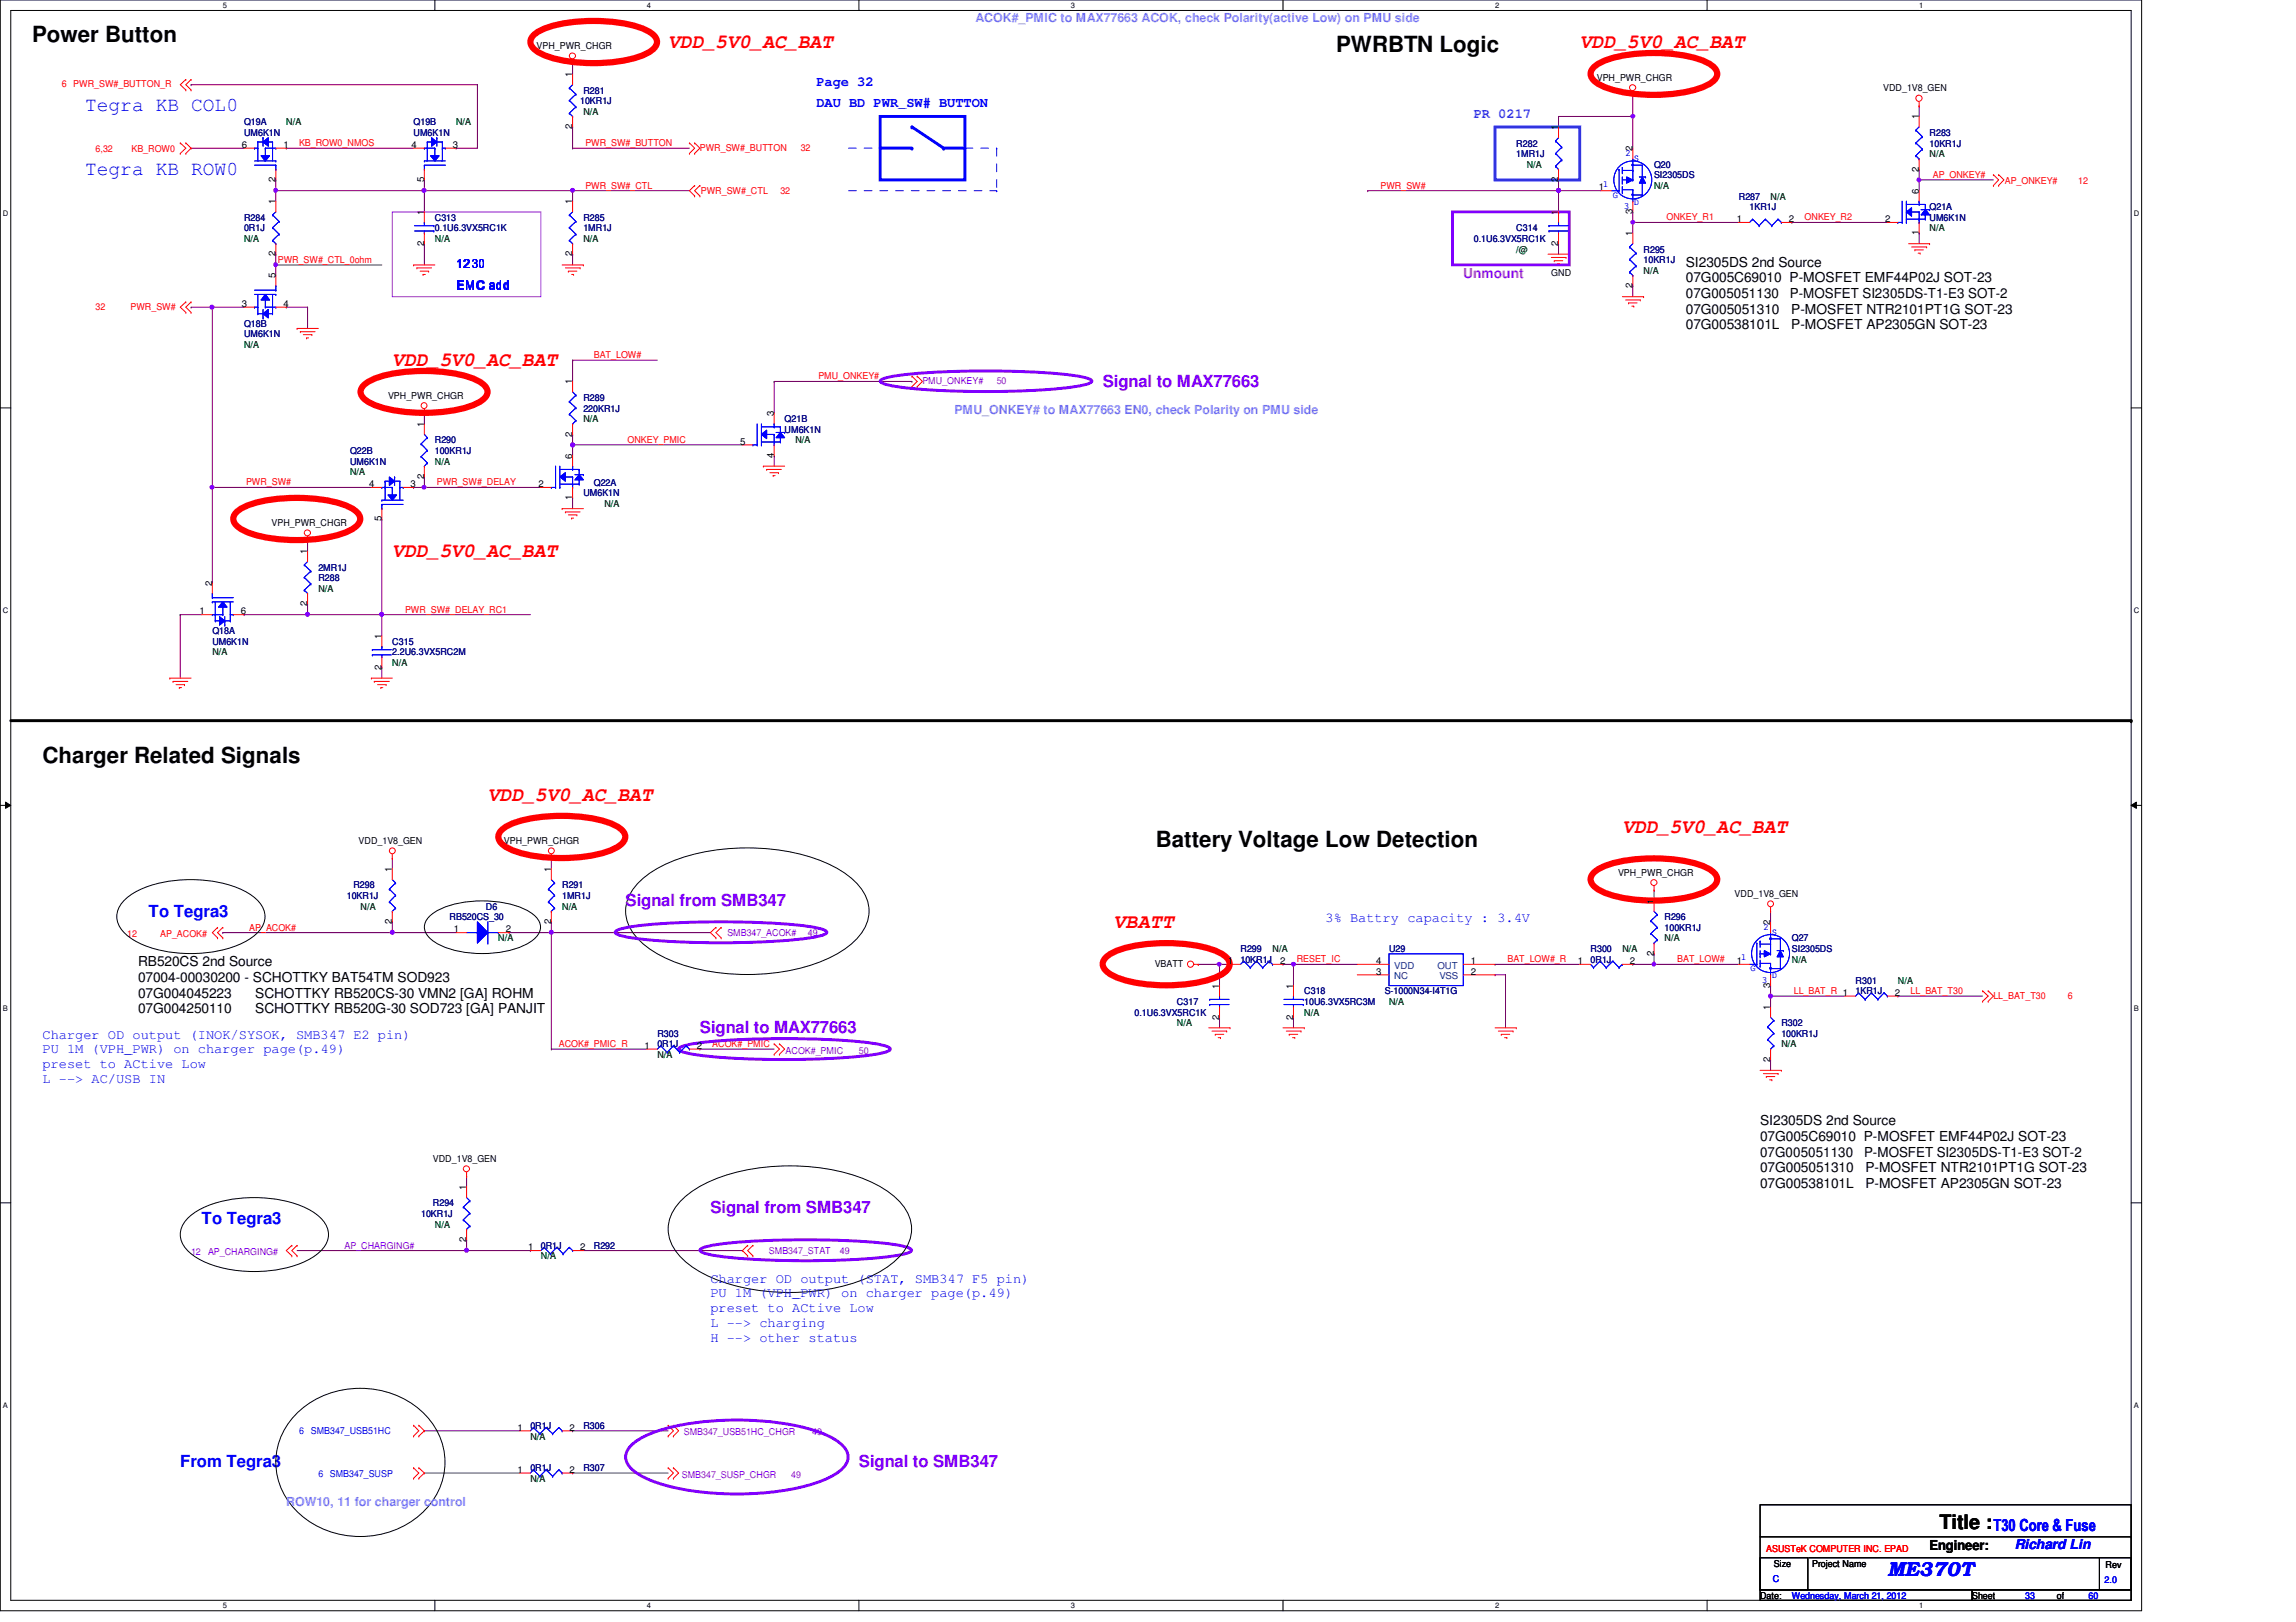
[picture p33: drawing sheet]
<svg xmlns="http://www.w3.org/2000/svg" width="297mm" height="210mm" viewBox="0 0 297 210" stroke-linecap="round" stroke-linejoin="round" font-family="sans-serif">
<defs><g id="words">
<g font-size="2.9">
<text x="4.1" y="5.4">Power Button</text>
<text x="172.8" y="6.8">PWRBTN Logic</text>
<text x="5.5" y="98.7">Charger Related Signals</text>
<text x="149.5" y="109.6">Battery Voltage Low Detection</text>
</g>
<g font-size="2.6" fill="#f00">
<text x="86.4" y="6.3">VDD_5V0_AC_BAT</text>
<text x="204.4" y="6.3">VDD_5V0_AC_BAT</text>
<text x="50.8" y="47.4">VDD_5V0_AC_BAT</text>
<text x="50.8" y="72.1">VDD_5V0_AC_BAT</text>
<text x="63.1" y="103.6">VDD_5V0_AC_BAT</text>
<text x="209.9" y="107.7">VDD_5V0_AC_BAT</text>
<text x="144.1" y="120.1">VBATT</text>
</g>
<g font-size="2.6" fill="#00f">
<text x="11" y="14.4">Tegra KB COL0</text>
<text x="11" y="22.6">Tegra KB ROW0</text>
<text x="244.2" y="204">ME370T</text>
</g>
<text font-size="2.6" x="250.9" y="197.9">Title :</text>
<g font-size="2.2" fill="#8000ff">
<text x="142.7" y="50">Signal to MAX77663</text>
<text x="80.9" y="117.2">Signal from SMB347</text>
<text x="90.5" y="133.7">Signal to MAX77663</text>
<text x="91.9" y="157">Signal from SMB347</text>
<text x="111.1" y="189.9">Signal to SMB347</text>
</g>
<g font-size="2.2" fill="#00f">
<text x="19.2" y="118.6">To Tegra3</text>
<text x="26.1" y="158.4">To Tegra3</text>
<text x="23.3" y="189.9">From Tegra3</text>
<text x="257.9" y="198.2">T30 Core &amp; Fuse</text>
</g>
<g font-size="1.8" fill="#00f">
<text x="105.6" y="11.1">Page 32</text>
<text x="105.6" y="13.8">DAU BD PWR_SW# BUTTON</text>
<text x="171.5" y="119.3">3% Battry capacity : 3.4V</text>
<text x="5.5" y="134.4">Charger OD output (INOK/SYSOK, SMB347 E2 pin)</text>
<text x="5.5" y="136.3">PU 1M (VPH_PWR) on charger page(p.49)</text>
<text x="5.5" y="138.2">preset to ACtive Low</text>
<text x="5.5" y="140.1">L --&gt; AC/USB IN</text>
<text x="91.9" y="166">Charger OD output (STAT, SMB347 F5 pin)</text>
<text x="91.9" y="167.9">PU 1M (VPH_PWR) on charger page(p.49)</text>
<text x="91.9" y="169.8">preset to ACtive Low</text>
<text x="91.9" y="171.7">L --&gt; charging</text>
<text x="91.9" y="173.6">H --&gt; other status</text>
<text x="260.6" y="200.5">Richard Lin</text>
</g>
<text font-size="1.8" fill="#0080ff" x="190.7" y="15.2">PR 0217</text>
<text font-size="1.8" fill="#f0f" x="189.3" y="35.9">Unmount</text>
<g font-size="1.8">
<text x="218.1" y="34.5">SI2305DS 2nd Source</text>
<text x="218.1" y="38.6">07G005051130</text>
<text x="218.1" y="40.6">07G005051310</text>
<text x="218.1" y="36.5">07G005C69010 P-MOSFET EMF44P02J SOT-23</text>
<text x="231.6" y="38.6">P-MOSFET SI2305DS-T1-E3 SOT-2</text>
<text x="231.7" y="40.6">P-MOSFET NTR2101PT1G SOT-23</text>
<text x="218.1" y="42.6">07G00538101L</text>
<text x="231.7" y="42.6">P-MOSFET AP2305GN SOT-23</text>
<text x="17.9" y="125.1">RB520CS 2nd Source</text>
<text x="17.9" y="127.1">07004-00030200 - SCHOTTKY BAT54TM SOD923</text>
<text x="17.9" y="129.1">07G004045223</text>
<text x="17.9" y="131.1">07G004250110</text>
<text x="33" y="129.1">SCHOTTKY RB520CS-30 VMN2 [GA] ROHM</text>
<text x="33" y="131.1">SCHOTTKY RB520G-30 SOD723 [GA] PANJIT</text>
<text x="227.7" y="149.7">07G005051130</text>
<text x="227.7" y="145.6">SI2305DS 2nd Source</text>
<text x="227.7" y="147.7">07G005C69010 P-MOSFET EMF44P02J SOT-23</text>
<text x="241.2" y="149.7">P-MOSFET SI2305DS-T1-E3 SOT-2</text>
<text x="227.7" y="151.7">07G005051310</text>
<text x="227.7" y="153.8">07G00538101L</text>
<text x="241.3" y="151.7">P-MOSFET NTR2101PT1G SOT-23</text>
<text x="241.3" y="153.8">P-MOSFET AP2305GN SOT-23</text>
<text x="249.6" y="200.5">Engineer:</text>
</g>
<g font-size="1.6" fill="#8080ff">
<text x="126.2" y="2.9">ACOK#_PMIC to MAX77663 ACOK, check Polarity(active Low) on PMU side</text>
<text x="123.5" y="53.6">PMU_ONKEY# to MAX77663 EN0, check Polarity on PMU side</text>
<text x="37" y="194.9">ROW10, 11 for charger control</text>
</g>
<g font-size="1.6" fill="#00f">
<text x="59.1" y="34.6">1230</text>
<text x="59.1" y="37.4">EMC add</text>
</g>
<g font-size="1.2" fill="#f00">
<text x="8" y="11.3">6 PWR_SW#_BUTTON_R</text>
<text x="12.4" y="19.6">6,32</text>
<text x="17" y="19.6">KB_ROW0</text>
<text x="38.7" y="18.9">KB_ROW0_NMOS</text>
<text x="75.7" y="18.9">PWR_SW#_BUTTON</text>
<text x="90.5" y="19.5">PWR_SW#_BUTTON</text>
<text x="103.6" y="19.5">32</text>
<text x="250.1" y="23">AP_ONKEY#</text>
<text x="259.4" y="23.9">AP_ONKEY#</text>
<text x="268.9" y="23.9">12</text>
<text x="75.7" y="24.4">PWR_SW#_CTL</text>
<text x="90.7" y="25.1">PWR_SW#_CTL</text>
<text x="101" y="25.1">32</text>
<text x="178.6" y="24.4">PWR_SW#</text>
<text x="215.6" y="28.5">ONKEY_R1</text>
<text x="233.5" y="28.5">ONKEY_R2</text>
<text x="35.9" y="34">PWR_SW#_CTL_0ohm</text>
<text x="12.4" y="40.1">32</text>
<text x="16.9" y="40.1">PWR_SW#</text>
<text x="76.8" y="46.4">BAT_LOW#</text>
<text x="105.9" y="49.1">PMU_ONKEY#</text>
<text x="81.2" y="57.3">ONKEY_PMIC</text>
<text x="31.8" y="62.8">PWR_SW#</text>
<text x="56.5" y="62.8">PWR_SW#_DELAY</text>
<text x="52.4" y="79.3">PWR_SW#_DELAY_RC1</text>
<text x="16.5" y="121.3">12</text>
<text x="20.7" y="121.3">AP_ACOK#</text>
<text x="32.3" y="120.4">AP_ACOK#</text>
<text x="167.8" y="124.5">RESET_IC</text>
<text x="195" y="124.5">BAT_LOW#_R</text>
<text x="217" y="124.5">BAT_LOW#</text>
<text x="232.1" y="128.7">LL_BAT_R 1</text>
<text x="247.2" y="128.7">LL_BAT_T30</text>
<text x="257.9" y="129.2">LL_BAT_T30</text>
<text x="267.5" y="129.2">6</text>
<text x="72.3" y="135.5">ACOK#_PMIC_R</text>
<text x="92.2" y="135.5">ACOK#_PMIC</text>
<text x="228.5" y="200.8">ASUSTeK COMPUTER INC. EPAD</text>
</g>
<g font-size="1.2">
<text x="69.4" y="6.3">VPH_PWR_CHGR</text>
<text x="74" y="10" transform="rotate(-90 74 10)">1</text>
<text x="206.6" y="10.5">VPH_PWR_CHGR</text>
<text x="243.6" y="11.8">VDD_1V8_GEN</text>
<text x="74" y="16.7" transform="rotate(-90 74 16.7)">2</text>
<text x="201.6" y="16.8" transform="rotate(-90 201.6 16.8)">1</text>
<text x="248.2" y="15.5" transform="rotate(-90 248.2 15.5)">1</text>
<text x="31.3" y="19.1">6</text>
<text x="35.6" y="23.6" transform="rotate(-90 35.6 23.6)">2</text>
<text x="36.7" y="19.1">1</text>
<text x="53.3" y="19.1">4</text>
<text x="54.9" y="23.6" transform="rotate(-90 54.9 23.6)">5</text>
<text x="58.6" y="19.1">3</text>
<text x="201.6" y="23.6" transform="rotate(-90 201.6 23.6)">2</text>
<text x="211.2" y="19.6" transform="rotate(-90 211.2 19.6)">2</text>
<text x="248.2" y="22.2" transform="rotate(-90 248.2 22.2)">2</text>
<text x="35.6" y="26.5" transform="rotate(-90 35.6 26.5)">1</text>
<text x="54.9" y="27.8" transform="rotate(-90 54.9 27.8)">1</text>
<text x="74" y="26.5" transform="rotate(-90 74 26.5)">1</text>
<text x="201.6" y="27.8" transform="rotate(-90 201.6 27.8)">1</text>
<text x="206.8" y="24.6">1</text>
<text x="211.2" y="27.7" transform="rotate(-90 211.2 27.7)">3</text>
<text x="224.7" y="28.7">1</text>
<text x="231.4" y="28.7">2</text>
<text x="243.9" y="28.7">2</text>
<text x="248.2" y="25.1" transform="rotate(-90 248.2 25.1)">6</text>
<text x="35.6" y="33.2" transform="rotate(-90 35.6 33.2)">2</text>
<text x="54.9" y="31.8" transform="rotate(-90 54.9 31.8)">2</text>
<text x="74" y="33.2" transform="rotate(-90 74 33.2)">2</text>
<text x="200.7" y="35.7">GND</text>
<text x="201.6" y="31.8" transform="rotate(-90 201.6 31.8)">2</text>
<text x="211.2" y="30.6" transform="rotate(-90 211.2 30.6)">1</text>
<text x="248.2" y="30.4" transform="rotate(-90 248.2 30.4)">1</text>
<text x="31.3" y="39.7">3</text>
<text x="35.6" y="36" transform="rotate(-90 35.6 36)">5</text>
<text x="36.7" y="39.7">4</text>
<text x="211.2" y="37.3" transform="rotate(-90 211.2 37.3)">2</text>
<text x="50.2" y="51.6">VPH_PWR_CHGR</text>
<text x="74" y="49.7" transform="rotate(-90 74 49.7)">1</text>
<text x="100.1" y="53.9" transform="rotate(-90 100.1 53.9)">3</text>
<text x="54.9" y="55.2" transform="rotate(-90 54.9 55.2)">1</text>
<text x="74" y="59.4" transform="rotate(-90 74 59.4)">6</text>
<text x="74" y="56.5" transform="rotate(-90 74 56.5)">2</text>
<text x="95.8" y="57.5">5</text>
<text x="100.1" y="59.2" transform="rotate(-90 100.1 59.2)">4</text>
<text x="47.7" y="63">4</text>
<text x="53.1" y="63">3</text>
<text x="54.9" y="62" transform="rotate(-90 54.9 62)">2</text>
<text x="69.7" y="63">2</text>
<text x="74" y="64.7" transform="rotate(-90 74 64.7)">1</text>
<text x="35.1" y="68.1">VPH_PWR_CHGR</text>
<text x="39.7" y="71.7" transform="rotate(-90 39.7 71.7)">1</text>
<text x="49.4" y="67.5" transform="rotate(-90 49.4 67.5)">5</text>
<text x="27.4" y="75.8" transform="rotate(-90 27.4 75.8)">2</text>
<text x="25.8" y="79.5">1</text>
<text x="31.2" y="79.5">6</text>
<text x="39.7" y="78.4" transform="rotate(-90 39.7 78.4)">2</text>
<text x="49.4" y="82.7" transform="rotate(-90 49.4 82.7)">1</text>
<text x="49.4" y="86.7" transform="rotate(-90 49.4 86.7)">2</text>
<text x="46.4" y="109.2">VDD_1V8_GEN</text>
<text x="50.7" y="112.9" transform="rotate(-90 50.7 112.9)">1</text>
<text x="65.2" y="109.2">VPH_PWR_CHGR</text>
<text x="71.3" y="112.9" transform="rotate(-90 71.3 112.9)">1</text>
<text x="209.3" y="113.3">VPH_PWR_CHGR</text>
<text x="50.7" y="119.6" transform="rotate(-90 50.7 119.6)">2</text>
<text x="71.3" y="119.6" transform="rotate(-90 71.3 119.6)">2</text>
<text x="213.9" y="117" transform="rotate(-90 213.9 117)">1</text>
<text x="224.4" y="116.1">VDD_1V8_GEN</text>
<text x="229" y="119.7" transform="rotate(-90 229 119.7)">2</text>
<text x="58.7" y="120.6">1</text>
<text x="65.4" y="120.6">2</text>
<text x="149.4" y="125.1">VBATT</text>
<text x="158.8" y="124.8">1</text>
<text x="165.6" y="124.8">2</text>
<text x="178.1" y="124.8">4</text>
<text x="190.3" y="124.8">1</text>
<text x="204.1" y="124.8">1</text>
<text x="210.9" y="124.8">2</text>
<text x="213.9" y="123.7" transform="rotate(-90 213.9 123.7)">2</text>
<text x="224.7" y="124.8">1</text>
<text x="157.7" y="132" transform="rotate(-90 157.7 132)">2</text>
<text x="157.7" y="127.9" transform="rotate(-90 157.7 127.9)">1</text>
<text x="167.3" y="132" transform="rotate(-90 167.3 132)">2</text>
<text x="167.3" y="127.9" transform="rotate(-90 167.3 127.9)">1</text>
<text x="178.1" y="126.1">3</text>
<text x="190.3" y="126.1">2</text>
<text x="229" y="130.7" transform="rotate(-90 229 130.7)">1</text>
<text x="229" y="127.8" transform="rotate(-90 229 127.8)">3</text>
<text x="245.1" y="128.9">2</text>
<text x="83.4" y="135.7">1</text>
<text x="90.2" y="135.7">2</text>
<text x="229" y="137.4" transform="rotate(-90 229 137.4)">2</text>
<text x="56" y="150.4">VDD_1V8_GEN</text>
<text x="60.3" y="154" transform="rotate(-90 60.3 154)">1</text>
<text x="60.3" y="160.7" transform="rotate(-90 60.3 160.7)">2</text>
<text x="68.3" y="161.8">1</text>
<text x="75.1" y="161.8">2</text>
<text x="67" y="185.1">1</text>
<text x="73.7" y="185.1">2</text>
<text x="67" y="190.6">1</text>
<text x="73.7" y="190.6">2</text>
<text x="229.5" y="202.7">Size</text>
<text x="234.4" y="202.7">Project Name</text>
<text x="272.4" y="202.9">Rev</text>
<text x="227.7" y="206.9">Date:</text>
<text x="255.1" y="206.9">Sheet</text>
<text x="266.1" y="206.9">of</text>
</g>
<g font-size="1.2" fill="#000080">
<text x="31.6" y="16.2">Q19A</text>
<text x="31.6" y="17.6">UM6K1N</text>
<text x="53.5" y="16.2">Q19B</text>
<text x="53.5" y="17.6">UM6K1N</text>
<text x="75.1" y="13.5">10KR1J</text>
<text x="75.5" y="12.1">R281</text>
<text x="249.6" y="17.6">R283</text>
<text x="196.2" y="19">R282</text>
<text x="196.2" y="20.3">1MR1J</text>
<text x="214" y="21.7">Q20</text>
<text x="214" y="23.1">SI2305DS</text>
<text x="249.6" y="19">10KR1J</text>
<text x="31.6" y="28.6">R284</text>
<text x="31.6" y="29.9">0R1J</text>
<text x="56.3" y="28.6">C313</text>
<text x="56.3" y="29.9">0.1U6.3VX5RC1K</text>
<text x="75.5" y="28.6">R285</text>
<text x="75.5" y="29.9">1MR1J</text>
<text x="196.2" y="29.9">C314</text>
<text x="225" y="25.8">R287</text>
<text x="226.4" y="27.2">1KR1J</text>
<text x="249.6" y="27.2">Q21A</text>
<text x="249.6" y="28.6">UM6K1N</text>
<text x="190.7" y="31.3">0.1U6.3VX5RC1K</text>
<text x="212.6" y="32.7">R295</text>
<text x="212.6" y="34">10KR1J</text>
<text x="31.6" y="42.3">Q18B</text>
<text x="31.6" y="43.6">UM6K1N</text>
<text x="75.5" y="51.9">R289</text>
<text x="75.5" y="53.3">220KR1J</text>
<text x="45.3" y="58.7">Q22B</text>
<text x="56.3" y="57.4">R290</text>
<text x="56.3" y="58.7">100KR1J</text>
<text x="101.5" y="54.6">Q21B</text>
<text x="101.5" y="56">UM6K1N</text>
<text x="45.3" y="60.1">UM6K1N</text>
<text x="75.5" y="64.2">UM6K1N</text>
<text x="76.8" y="62.9">Q22A</text>
<text x="41.2" y="75.2">R288</text>
<text x="41.2" y="73.8">2MR1J</text>
<text x="27.5" y="82">Q18A</text>
<text x="27.5" y="83.4">UM6K1N</text>
<text x="50.8" y="83.4">C315</text>
<text x="50.8" y="84.8">2.2U6.3VX5RC2M</text>
<text x="44.9" y="116.3">10KR1J</text>
<text x="45.7" y="115">R298</text>
<text x="58.2" y="119.1">RB520CS_30</text>
<text x="62.9" y="117.7">D6</text>
<text x="72.7" y="115">R291</text>
<text x="72.7" y="116.3">1MR1J</text>
<text x="215.3" y="119.1">R296</text>
<text x="160.5" y="123.2">R299</text>
<text x="160.5" y="124.6">10KR1J</text>
<text x="179.7" y="123.2">U29</text>
<text x="205.8" y="123.2">R300</text>
<text x="205.8" y="124.6">0R1J</text>
<text x="215.3" y="120.4">100KR1J</text>
<text x="231.8" y="121.8">Q27</text>
<text x="231.8" y="123.2">SI2305DS</text>
<text x="146.8" y="131.4">0.1U6.3VX5RC1K</text>
<text x="152.3" y="130">C317</text>
<text x="168.7" y="128.7">C318</text>
<text x="168.7" y="130">10U6.3VX5RC3M</text>
<text x="179.2" y="128.7">S-1000N34-I4T1G</text>
<text x="240.1" y="127.3">R301</text>
<text x="240.1" y="128.7">1KR1J</text>
<text x="85" y="134.2">R303</text>
<text x="85" y="135.6">0R1J</text>
<text x="230.5" y="132.8">R302</text>
<text x="230.5" y="134.2">100KR1J</text>
<text x="54.5" y="157.5">10KR1J</text>
<text x="56" y="156.1">R294</text>
<text x="70" y="161.6">0R1J</text>
<text x="76.8" y="161.6">R292</text>
<text x="68.6" y="184.9">0R1J</text>
<text x="75.5" y="184.9">R306</text>
<text x="68.6" y="190.4">0R1J</text>
<text x="75.5" y="190.4">R307</text>
</g>
<g font-size="1.2" fill="#008000">
<text x="37" y="16.2">N/A</text>
<text x="59" y="16.2">N/A</text>
<text x="75.5" y="14.9">N/A</text>
<text x="197.5" y="21.7">N/A</text>
<text x="249.6" y="20.3">N/A</text>
<text x="214" y="24.4">N/A</text>
<text x="229.1" y="25.8">N/A</text>
<text x="249.6" y="29.9">N/A</text>
<text x="31.6" y="31.3">N/A</text>
<text x="56.3" y="31.3">N/A</text>
<text x="75.5" y="31.3">N/A</text>
<text x="196.2" y="32.7">/@</text>
<text x="212.6" y="35.4">N/A</text>
<text x="31.6" y="45">N/A</text>
<text x="75.5" y="54.6">N/A</text>
<text x="102.9" y="57.4">N/A</text>
<text x="45.3" y="61.5">N/A</text>
<text x="56.3" y="60.1">N/A</text>
<text x="78.2" y="65.6">N/A</text>
<text x="41.2" y="76.6">N/A</text>
<text x="27.5" y="84.8">N/A</text>
<text x="50.8" y="86.1">N/A</text>
<text x="46.6" y="117.7">N/A</text>
<text x="72.7" y="117.7">N/A</text>
<text x="64.5" y="121.8">N/A</text>
<text x="164.6" y="123.2">N/A</text>
<text x="209.9" y="123.2">N/A</text>
<text x="215.3" y="121.8">N/A</text>
<text x="231.8" y="124.6">N/A</text>
<text x="168.7" y="131.4">N/A</text>
<text x="179.7" y="130">N/A</text>
<text x="245.5" y="127.3">N/A</text>
<text x="85" y="136.9">N/A</text>
<text x="152.3" y="132.8">N/A</text>
<text x="230.5" y="135.6">N/A</text>
<text x="56.3" y="158.9">N/A</text>
<text x="70" y="163">N/A</text>
<text x="68.6" y="186.3">N/A</text>
<text x="68.6" y="191.8">N/A</text>
</g>
<g font-size="1.2" fill="#00f">
<text x="210.3" y="20.2">2</text>
<text x="211.4" y="20.9">S</text>
<text x="207.4" y="24.2">1</text>
<text x="208.7" y="25.6">G</text>
<text x="210.1" y="27.1">3</text>
<text x="211.4" y="26.5">D</text>
<text x="225.3" y="124.3">1</text>
<text x="226.5" y="125.7">G</text>
<text x="228.1" y="120.3">2</text>
<text x="229.2" y="121">S</text>
<text x="228" y="127.2">3</text>
<text x="229.2" y="126.6">D</text>
<text x="38.7" y="185.6">6</text>
<text x="40.2" y="185.6">SMB347_USB51HC</text>
<text x="41.2" y="191.1">6 SMB347_SUSP</text>
<text x="229.4" y="204.7">C</text>
<text x="231.8" y="206.9">Wednesday, March 21, 2012</text>
<text x="262" y="206.9">33</text>
<text x="270.2" y="206.9">60</text>
<text x="272.3" y="204.8">2.0</text>
</g>
<g font-size="1.2" fill="#8000ff">
<text x="119.3" y="49.7">PMU_ONKEY#</text>
<text x="128.9" y="49.7">50</text>
<text x="94.1" y="121.2">SMB347_ACOK#</text>
<text x="104.5" y="121.2">49</text>
<text x="101.6" y="136.4">ACOK#_PMIC</text>
<text x="111.1" y="136.4">50</text>
<text x="44.6" y="161.6">AP_CHARGING#</text>
<text x="24.7" y="162.4">12</text>
<text x="26.9" y="162.4">AP_CHARGING#</text>
<text x="99.5" y="162.3">SMB347_STAT</text>
<text x="108.7" y="162.3">49</text>
<text x="88.5" y="185.8">SMB347_USB51HC_CHGR</text>
<text x="105.1" y="185.8">49</text>
<text x="88.2" y="191.2">SMB347_SUSP_CHGR</text>
<text x="102.4" y="191.2">49</text>
</g>
<g font-size="1.2" fill="#004080">
<text x="180.4" y="125.4">VDD</text>
<text x="186" y="125.4">OUT</text>
<text x="180.4" y="126.7">NC</text>
<text x="186.2" y="126.7">VSS</text>
</g>
<g font-size="1">
<text x="28.8" y="1">5</text>
<text x="83.7" y="1">4</text>
<text x="138.6" y="1">3</text>
<text x="193.4" y="1">2</text>
<text x="248.3" y="1">1</text>
<text x=".4" y="27.9">D</text>
<text x="276.1" y="27.9">D</text>
<text x=".4" y="79.4">C</text>
<text x="276.1" y="79.4">C</text>
<text x=".4" y="130.8">B</text>
<text x="276.1" y="130.8">B</text>
<text x=".4" y="182.2">A</text>
<text x="276.1" y="182.2">A</text>
<text x="28.8" y="208.1">5</text>
<text x="83.7" y="208.1">4</text>
<text x="138.6" y="208.1">3</text>
<text x="193.4" y="208.1">2</text>
<text x="248.3" y="208.1">1</text>
</g>
</g></defs>
<path d="M0 0h277.1v208.4h-277.1zM1.4 1.4h274.3v205.7h-274.3z" fill="none" stroke="#000" stroke-width=".13"/>
<g fill="#fff">
<path d="M28.8 .1h.6v1.1h-.6z"/>
<path d="M28.8 207.2h.6v1.1h-.6z"/>
</g>
<path d="M56.3 0v1.4M56.3 207.1v1.3" fill="none" stroke="#000" stroke-width=".13"/>
<g fill="#fff">
<path d="M83.7 .1h.5v1.1h-.5z"/>
<path d="M83.7 207.2h.5v1.1h-.5z"/>
</g>
<path d="M111.1 0v1.4M111.1 207.1v1.3" fill="none" stroke="#000" stroke-width=".13"/>
<g fill="#fff">
<path d="M138.6 .1h.5v1.1h-.5z"/>
<path d="M138.6 207.2h.5v1.1h-.5z"/>
</g>
<path d="M166 0v1.4M166 207.1v1.3" fill="none" stroke="#000" stroke-width=".13"/>
<g fill="#fff">
<path d="M193.4 .1h.6v1.1h-.6z"/>
<path d="M193.4 207.2h.6v1.1h-.6z"/>
</g>
<path d="M220.8 0v1.4M220.8 207.1v1.3" fill="none" stroke="#000" stroke-width=".13"/>
<g fill="#fff">
<path d="M248.3 .1h.5v1.1h-.5z"/>
<path d="M248.3 207.2h.5v1.1h-.5z"/>
<path d="M.4 27.1h.7v1.1h-.7z"/>
<path d="M276.1 27.1h.7v1.1h-.7z"/>
<path d="M.4 78.5h.7v1.1h-.7z"/>
<path d="M276.1 78.5h.7v1.1h-.7z"/>
</g>
<path d="M0 52.8h1.4M275.7 52.8h1.4" fill="none" stroke="#000" stroke-width=".13"/>
<g fill="#fff">
<path d="M.4 129.9h.6v1.1h-.6z"/>
<path d="M276.1 129.9h.6v1.1h-.6z"/>
</g>
<path d="M0 104.2h1.4M.7 103.8l.7 .4-.7 .4zM275.7 104.2l.7-.4v.8zM275.7 104.2h1.4" fill="none" stroke="#000" stroke-width=".13"/>
<path d="M.7 103.8l.7 .4-.7 .4zM275.7 104.2l.7-.4v.8z" fill="#000"/>
<g fill="#fff">
<path d="M.4 181.4h.6v1.1h-.6z"/>
<path d="M276.1 181.4h.6v1.1h-.6z"/>
</g>
<path d="M0 155.7h1.4M275.7 155.7h1.4" fill="none" stroke="#000" stroke-width=".13"/>
<path d="M35.7 34.3h.1M35.7 34.3h13.7" fill="none" stroke="#800040" stroke-width=".13"/>
<path d="M35.5 34.1l.1-.1 .3 .1-.1 .3-.2 .1-.1-.1z" fill-rule="evenodd" fill="#f0f"/>
<path d="M35.5 34.1l.1-.1 .3 .1-.1 .3-.2 .1-.1-.1z" fill="none" stroke="#f0f" stroke-width=".13"/>
<g fill="none" stroke="#800040" stroke-width=".13">
<path d="M37 19.2h.1M37 19.2h16.5M59 19.2h.1M59 19.2h2.8M74.1 16.4h.1M74.1 8.2h.1M74.1 19.2h.1M74.1 19.2h15.1M74.1 8.2v1.4M74.1 16.4v2.8M27.5 39.8h.1M27.5 39.8h4.1"/>
<path d="M35.7 32.9h.1M35.7 34.3h.1M35.7 32.9v2.7M54.9 23.3h.1M54.9 23.3v1.4M74.1 32.9h.1M74.1 24.7h.1M74.1 32.9v1.4M74.1 24.7h15.1"/>
</g>
<circle cx="74.1" cy="24.6" r=".26" fill="#f0f"/>
<circle cx="74.1" cy="24.6" r=".26" fill="none" stroke="#f0f" stroke-width=".13"/>
<path d="M35.7 23.3h.1M35.7 23.3v1.4M54.9 24.7h.1M54.9 24.7h19.2M54.9 24.7v2.7M74.1 24.7h.1M74.1 24.7v1.3" fill="none" stroke="#800040" stroke-width=".13"/>
<circle cx="54.9" cy="24.6" r=".26" fill="#f0f"/>
<circle cx="54.9" cy="24.6" r=".26" fill="none" stroke="#f0f" stroke-width=".13"/>
<path d="M24.7 11h.1M24.7 11h37.1M61.8 11h.1M61.8 11v8.2M35.7 24.7h.1M35.7 24.7h19.2" fill="none" stroke="#800040" stroke-width=".13"/>
<path d="M35.5 24.4h.1l.3 .1-.1 .3-.2 .1-.1-.1z" fill-rule="evenodd" fill="#f0f"/>
<path d="M35.5 24.4h.1l.3 .1-.1 .3-.2 .1-.1-.1z" fill="none" stroke="#f0f" stroke-width=".13"/>
<g fill="none" stroke="#800040" stroke-width=".13">
<path d="M24.7 19.2h.1M24.7 19.2h6.9M201.6 15.1h.1M201.6 15.1v1.3M211.2 15.1h.1M211.2 15.1v4.1M35.7 24.7h.1M35.7 24.7v1.3M37 39.8h.1M37 39.8h2.8M39.8 39.8h.1M39.8 39.8v2.7"/>
<path d="M54.9 31.5h.1M54.9 31.5v2.8M201.6 24.7h.1M201.6 24.7h5.5"/>
</g>
<circle cx="201.6" cy="24.6" r=".26" fill="#f0f"/>
<circle cx="201.6" cy="24.6" r=".26" fill="none" stroke="#f0f" stroke-width=".13"/>
<path d="M201.6 15.1h.1M211.2 12.3h.1M211.2 12.3v2.8h-9.6M211.2 37h.1M211.2 27.4h.1M211.2 27.4v1.4M211.2 37v1.4" fill="none" stroke="#800040" stroke-width=".13"/>
<circle cx="211.2" cy="15" r=".25" fill="#f0f"/>
<circle cx="211.2" cy="15" r=".25" fill="none" stroke="#f0f" stroke-width=".13"/>
<path d="M211.2 28.8h.1M211.2 28.8h13.8" fill="none" stroke="#800040" stroke-width=".13"/>
<circle cx="211.2" cy="28.8" r=".25" fill="#f0f"/>
<circle cx="211.2" cy="28.8" r=".25" fill="none" stroke="#f0f" stroke-width=".13"/>
<path d="M176.9 24.7h.1M176.9 24.7h24.7M211.2 28.8h.1M211.2 28.8v1.3M231.8 28.8h.1M231.8 28.8h12.4" fill="none" stroke="#800040" stroke-width=".13"/>
<circle cx="201.6" cy="24.6" r=".26" fill="#f0f"/>
<circle cx="201.6" cy="24.6" r=".26" fill="none" stroke="#f0f" stroke-width=".13"/>
<path d="M248.3 13.7h.1M248.3 13.7v1.4M201.6 24.7h.1M201.6 31.5h.1M201.6 24.7v2.7M201.6 31.5v1.4M248.3 30.1h.1M248.3 23.3h.1M248.3 21.9h.1M248.3 21.9v2.8M248.3 30.1v1.4M248.3 23.3h9.6" fill="none" stroke="#800040" stroke-width=".13"/>
<path d="M248.1 23.1l.1-.1 .3 .1-.1 .4h-.2h-.1z" fill-rule="evenodd" fill="#f0f"/>
<path d="M248.1 23.1l.1-.1 .3 .1-.1 .4h-.2h-.1z" fill="none" stroke="#f0f" stroke-width=".13"/>
<path d="M201.6 23.3h.1M201.6 23.3v1.4M49.4 79.5h.1M49.4 79.5v2.8" fill="none" stroke="#800040" stroke-width=".13"/>
<path d="M49.2 79.3l.2-.1 .2 .2-.1 .3-.1 .1-.2-.1z" fill-rule="evenodd" fill="#f0f"/>
<path d="M49.2 79.3l.2-.1 .2 .2-.1 .3-.1 .1-.2-.1z" fill="none" stroke="#f0f" stroke-width=".13"/>
<path d="M27.5 63.1h.1M27.5 63.1h20.5M39.8 69.9h.1M39.8 69.9v1.4" fill="none" stroke="#800040" stroke-width=".13"/>
<circle cx="27.4" cy="63" r=".25" fill="#f0f"/>
<circle cx="27.4" cy="63" r=".25" fill="none" stroke="#f0f" stroke-width=".13"/>
<path d="M39.8 79.5h.1M39.8 79.5h9.6M49.4 86.4h.1M49.4 86.4v1.4" fill="none" stroke="#800040" stroke-width=".13"/>
<path d="M49.2 79.3l.2-.1 .2 .2-.1 .3-.1 .1-.2-.1z" fill-rule="evenodd" fill="#f0f"/>
<path d="M49.2 79.3l.2-.1 .2 .2-.1 .3-.1 .1-.2-.1z" fill="none" stroke="#f0f" stroke-width=".13"/>
<path d="M54.9 63.1h.1M54.9 63.1h15.1" fill="none" stroke="#800040" stroke-width=".13"/>
<circle cx="54.9" cy="63" r=".25" fill="#f0f"/>
<circle cx="54.9" cy="63" r=".25" fill="none" stroke="#f0f" stroke-width=".13"/>
<path d="M54.9 53.5h.1M54.9 53.5v1.4M54.9 61.7h.1M54.9 61.7v1.4M74.1 64.4h.1M74.1 64.4v1.4M211.2 124.8h.1M211.2 124.8h13.8M214 123.4h.1M214 124.8h.1M214 123.4v1.4" fill="none" stroke="#800040" stroke-width=".13"/>
<path d="M213.8 124.6h.3l.1 .2-.1 .1-.2 .1-.1-.1z" fill-rule="evenodd" fill="#f0f"/>
<path d="M213.8 124.6h.3l.1 .2-.1 .1-.2 .1-.1-.1z" fill="none" stroke="#f0f" stroke-width=".13"/>
<path d="M157.8 124.8h.1M157.8 124.8h1.3M157.8 124.8v2.8M166 124.8h.1M166 124.8h9.6M167.3 131.7h.1M167.3 124.8h.1M167.3 124.8v2.8M167.3 131.7v1.3" fill="none" stroke="#800040" stroke-width=".13"/>
<circle cx="167.3" cy="124.8" r=".25" fill="#f0f"/>
<circle cx="167.3" cy="124.8" r=".25" fill="none" stroke="#f0f" stroke-width=".13"/>
<path d="M155 124.8h.1M155 124.8h2.8M157.8 131.7h.1M157.8 131.7v1.3" fill="none" stroke="#800040" stroke-width=".13"/>
<circle cx="157.7" cy="124.8" r=".25" fill="#f0f"/>
<circle cx="157.7" cy="124.8" r=".25" fill="none" stroke="#f0f" stroke-width=".13"/>
<path d="M74.1 46.6h.1M74.1 57.6h.1M74.1 46.6h10.9M74.1 57.6v1.4M214 115.2h.1M214 115.2v1.4M193.4 126.2h.1M193.4 124.8h.1M193.4 126.2h1.4M193.4 124.8h11M194.8 126.2h.1M194.8 126.2v6.8" fill="none" stroke="#800040" stroke-width=".13"/>
<circle cx="74.1" cy="57.6" r=".26" fill="#f0f"/>
<circle cx="74.1" cy="57.6" r=".26" fill="none" stroke="#f0f" stroke-width=".13"/>
<path d="M74.1 46.6h.1M74.1 46.6v2.8M53.5 63.1h.1M53.5 63.1h1.4M229.1 128.9h.1M229.1 128.9v1.4" fill="none" stroke="#800040" stroke-width=".13"/>
<circle cx="229.1" cy="128.9" r=".26" fill="#f0f"/>
<circle cx="229.1" cy="128.9" r=".26" fill="none" stroke="#f0f" stroke-width=".13"/>
<path d="M74.1 57.6h.1M74.1 57.6h22M229.1 117.9h.1M229.1 117.9v1.4M229.1 128.9h.1M229.1 137.2h.1M229.1 127.6h.1M229.1 128.9h9.6M229.1 127.6v1.3M229.1 137.2v1.3M245.5 128.9h.1M245.5 128.9h11" fill="none" stroke="#800040" stroke-width=".13"/>
<circle cx="74.1" cy="57.6" r=".26" fill="#f0f"/>
<circle cx="74.1" cy="57.6" r=".26" fill="none" stroke="#f0f" stroke-width=".13"/>
<path d="M74.1 56.2h.1M74.1 56.2v1.4M23.3 79.5h.1M23.3 79.5v8.3M23.3 79.5h2.8M50.8 111.1h.1M50.8 111.1v1.3M50.8 120.7h.1M50.8 120.7h8.2" fill="none" stroke="#800040" stroke-width=".13"/>
<circle cx="50.8" cy="120.7" r=".26" fill="#f0f"/>
<circle cx="50.8" cy="120.7" r=".26" fill="none" stroke="#f0f" stroke-width=".13"/>
<path d="M50.8 119.3h.1M50.8 119.3v1.4M71.3 135.8h.1M71.3 120.7h.1M71.3 135.8h12.4M71.3 120.7h20.6M90.5 135.8h.1M90.5 135.8h9.7" fill="none" stroke="#800040" stroke-width=".13"/>
<circle cx="71.3" cy="120.7" r=".26" fill="#f0f"/>
<circle cx="71.3" cy="120.7" r=".26" fill="none" stroke="#f0f" stroke-width=".13"/>
<path d="M27.5 39.8h.1M27.5 39.8v35.6M100.2 59h.1M100.2 49.4h.1M100.2 49.4v4.1M100.2 59v1.3M100.2 49.4h17.8M118 49.4h.1M27.5 63.1h.1M49.4 67.2h.1M49.4 67.2v12.3" fill="none" stroke="#800040" stroke-width=".13"/>
<circle cx="27.4" cy="39.8" r=".26" fill="#f0f"/>
<circle cx="27.4" cy="39.8" r=".26" fill="none" stroke="#f0f" stroke-width=".13"/>
<path d="M24.7 39.8h.1M24.7 39.8h2.8M31.6 79.5h.1M31.6 79.5h8.2" fill="none" stroke="#800040" stroke-width=".13"/>
<circle cx="39.8" cy="79.5" r=".26" fill="#f0f"/>
<circle cx="39.8" cy="79.5" r=".26" fill="none" stroke="#f0f" stroke-width=".13"/>
<g fill="none" stroke="#800040" stroke-width=".13">
<path d="M39.8 78.1h.1M39.8 78.1v1.4M49.4 79.5h.1M49.4 79.5h19.2M71.3 111.1h.1M71.3 111.1v1.3M71.3 120.7h.1M71.3 120.7v15.1M60.4 152.2h.1M60.4 152.2v1.4M38.4 161.8h30.2M60.4 161.8h.1"/>
<path d="M68.6 161.8h.1"/>
</g>
<circle cx="60.4" cy="161.8" r=".26" fill="#f0f"/>
<g fill="none" stroke="#f0f" stroke-width=".13">
<path d="M50.8 27.4h19.2v11h-19.2z"/>
<circle cx="60.4" cy="161.8" r=".26"/>
</g>
<g fill="none" stroke="#800040" stroke-width=".13">
<path d="M71.3 119.3h.1M71.3 119.3v1.4h-5.4M28.8 120.7h.1M28.8 120.7h22M65.9 120.7h.1M60.4 160.4h.1M60.4 160.4v1.4M75.5 161.8h20.6M96.1 161.8h.1M54.9 185.2h.1M54.9 190.6h.1M54.9 185.2h12.3"/>
<path d="M54.9 190.6h12.3M74.1 185.2h.1M74.1 190.6h.1M74.1 185.2h12.3M74.1 190.6h12.3"/>
</g>
<g fill="none" stroke="#f00" stroke-width=".13">
<path d="M23.3 19.9h.1M23.3 18.5h.1M23.3 18.5l.7 .7-.7 .7M24 11.6h.1M24 10.3h.1M24 18.5h.1M24 19.9h.1M24 10.3l-.7 .7 .7 .6M24 18.5l.7 .7-.7 .7M24.7 11.6h.1M24.7 10.3h.1M24.7 10.3l-.7 .7 .7 .6"/>
<path d="M74.1 8.2h.1M74.1 7.7v.5M89.2 19.9h.1M89.2 18.5h.1M89.2 18.5l.7 .7-.7 .7M89.9 19.9h.1M89.9 18.5h.1M89.9 18.5l.6 .7-.6 .7M211.2 12.3h.1M211.2 11.8v.5M248.3 13.7h.1M248.3 13.2v.5"/>
<path d="M24 39.1h.1M24 39.1l-.7 .7 .7 .6M24.7 39.1h.1M24.7 39.1l-.7 .7 .7 .6M53.5 34.3h.1M53.5 34.3h2.8M53.9 34.7h.1M53.9 34.7h1.9M54.4 35.1h1.1M54.7 35.5h.1M54.7 35.5h.3M55.5 35.1h.1"/>
<path d="M72.7 34.3h2.8M73.1 34.7h2M73.5 35.1h.1M73.5 35.1h1.1M74 35.5h.2M74.2 35.5h.1M75.1 34.7h.1M75.5 34.3h.1M89.9 24h.1M89.9 25.4h.1M89.9 24l-.7 .7 .7 .7M90.5 25.4h.1"/>
<path d="M90.5 24h.1M90.5 24l-.6 .7 .6 .7M200.3 32.9h2.7M200.7 33.3h1.9M201.1 33.7h.1M201.1 33.7h1.1M201.5 34.1h.3M201.8 34.1h.1M202.6 33.3h.1M203 32.9h.1M209.9 38.4h2.7M210.3 38.8h1.9"/>
<path d="M210.7 39.2h.1M210.7 39.2h1.1M211.1 39.6h.3M211.4 39.6h.1M212.2 38.8h.1M212.6 38.4h.1M246.9 31.5h2.7M247.3 32h2M247.7 32.3h.1M247.7 32.3h1.1M248.2 32.8h.2M248.4 32.8h.1"/>
<path d="M249.3 32h.1M249.6 31.5h.1M257.9 22.6h.1M257.9 24h.1M257.9 22.6l.7 .7-.7 .7M258.6 22.6h.1M258.6 24h.1M258.6 22.6l.6 .7-.6 .7M24 40.4h.1M24.7 40.4h.1M38.4 42.5h.1M38.4 42.5h2.8"/>
<path d="M38.9 42.9h.1M38.9 42.9h1.9M39.2 43.3h1.1M39.7 43.7h.1M39.7 43.7h.2M40.3 43.3h.1M54.9 53.5h.1M54.9 52.9v.6M118 50h.1M118 48.7h.1M118 48.7l.7 .7-.7 .6M118.7 50h.1"/>
<path d="M118.7 48.7h.1M118.7 48.7l.6 .7-.6 .6M39.8 69.9h.1M39.8 69.4v.5M72.7 65.8h.1M72.7 65.8h2.8M73.1 66.3h.1M73.1 66.3h2M73.5 66.6h1.1M74 67.1h.1M74 67.1h.2M74.6 66.6h.1"/>
<path d="M98.8 60.3h.1M98.8 60.3h2.7M99.2 60.7h.1M99.2 60.7h1.9M99.6 61.2h1.1M100 61.6h.1M100 61.6h.3M100.7 61.2h.1M22 87.8h.1M22 87.8h2.7M22.4 88.2h.1M22.4 88.2h1.9"/>
<path d="M22.8 88.6h1.1M23.2 89h.1M23.2 89h.3M23.9 88.6h.1M48 87.8h.1M48 87.8h2.8M48.4 88.2h.1M48.4 88.2h2M48.8 88.6h1.1M49.3 89h.1M49.3 89h.2M49.9 88.6h.1"/>
<path d="M50.8 111.1h.1M50.8 110.5v.6M71.3 111.1h.1M71.3 110.5v.6M214 115.2h.1M214 114.6v.6M229.1 117.9h.1M229.1 117.4v.5M28.1 120h.1M28.1 121.4h.1M28.1 120l-.6 .7 .6 .7M28.8 120h.1"/>
<path d="M28.8 121.4h.1M28.8 120l-.7 .7 .7 .7M92.6 120h.1M92.6 121.4h.1M92.6 120l-.7 .7 .7 .7M93.3 121.4h.1M93.3 120h.1M93.3 120l-.7 .7 .7 .7M100.2 135.1h.1M100.2 136.4h.1M100.2 135.1l.6 .7-.6 .6M100.8 135.1h.1"/>
<path d="M100.8 136.4h.1M100.8 135.1l.7 .7-.7 .6M154.5 124.8h.5M155 124.8h.1M156.4 133h2.7M156.8 133.4h1.9M157.2 133.9h.1M157.2 133.9h1.1M157.6 134.3h.3M157.9 134.3h.1M158.7 133.4h.1M159.1 133h.1"/>
<path d="M166 133h2.7M166.4 133.4h1.9M166.8 133.9h.1M166.8 133.9h1.1M167.2 134.3h.3M167.5 134.3h.1M168.3 133.4h.1M168.7 133h.1M193.4 133h2.8M193.8 133.4h1.9M194.2 133.9h.1M194.2 133.9h1.1"/>
<path d="M194.6 134.3h.3M194.9 134.3h.1M195.7 133.4h.1M196.2 133h.1M227.7 138.5h2.8M228.1 138.9h1.9M228.5 139.3h.1M228.5 139.3h1.1M228.9 139.7h.3M229.2 139.7h.1M230 138.9h.1M230.5 138.5h.1"/>
<path d="M256.5 129.6h.1M256.5 128.2h.1M256.5 128.2l.7 .7-.7 .7M257.2 129.6h.1M257.2 128.2h.1M257.2 128.2l.7 .7-.7 .7M60.4 152.2h.1M60.4 151.7v.5M37.8 161.2h.1M37.8 162.5h.1M37.8 161.2l-.8 .6 .8 .7M38.4 161.2h.1"/>
<path d="M38.4 162.5h.1M38.4 161.2l-.6 .6 .6 .7M96.7 161.2h.1M96.7 162.5h.1M96.7 161.2l-.6 .6 .6 .7M97.4 162.5h.1M97.4 161.2h.1M97.4 161.2l-.7 .6 .7 .7M53.5 185.8h.1M53.5 184.4h.1M53.5 191.3h.1M53.5 189.9h.1"/>
<path d="M53.5 184.4l.7 .8-.7 .6M53.5 189.9l.7 .7-.7 .7M54.2 184.4h.1M54.2 185.8h.1M54.2 189.9h.1M54.2 191.3h.1M54.2 184.4l.7 .8-.7 .6M54.2 189.9l.7 .7-.7 .7M86.4 184.4h.1M86.4 185.8h.1M86.4 189.9h.1M86.4 191.3h.1"/>
<path d="M86.4 184.4l.7 .8-.7 .6M86.4 189.9l.7 .7-.7 .7M87.1 184.4h.1M87.1 185.8h.1M87.1 189.9h.1M87.1 191.3h.1M87.1 184.4l.7 .8-.7 .6M87.1 189.9l.7 .7-.7 .7"/>
<circle cx="74.1" cy="7.2" r=".39"/>
<circle cx="211.2" cy="11.3" r=".39"/>
<circle cx="248.3" cy="12.7" r=".4"/>
<circle cx="54.9" cy="52.5" r=".38"/>
<circle cx="39.8" cy="69" r=".39"/>
<circle cx="50.8" cy="110.1" r=".38"/>
<circle cx="71.3" cy="110.1" r=".38"/>
<circle cx="214" cy="114.2" r=".39"/>
<circle cx="229.1" cy="117" r=".38"/>
<circle cx="154" cy="124.8" r=".4"/>
<circle cx="60.4" cy="151.3" r=".39"/>
</g>
<path d="M227.7 194.7h48v11h-48zM227.7 198.9h48M275.7 198.9h.1M227.7 201.6h6.2v4.1h-6.2zM227.7 205.7h27.4v1.4h-27.4zM234 201.6h37.6M255.1 205.7h20.6v1.4h-20.6zM271.6 201.6h4.1v4.1h-4.1zM271.6 201.6h.1" fill="none" stroke="#000" stroke-width=".13"/>
<path d="M122.1 19.2h2.7" fill="none" stroke="#00f" stroke-width=".38"/>
<circle cx="122.1" cy="19.2" r=".19" fill="#00f"/>
<path d="M118 16.4l4.1 2.8" fill="none" stroke="#00f" stroke-width=".38"/>
<circle cx="118" cy="16.4" r=".19" fill="#00f"/>
<path d="M113.9 19.2h4.1" fill="none" stroke="#00f" stroke-width=".38"/>
<circle cx="118" cy="19.2" r=".19" fill="#00f"/>
<path d="M113.9 15.1h10.9v8.2h-10.9z" fill="none" stroke="#00f" stroke-width=".38"/>
<path d="M109.8 19.2h4.1M113.9 19.2h.1M124.8 19.2h4.1M128.9 19.2h.1M128.9 19.2v5.5M109.8 24.7h19.1M128.9 24.7h.1" fill="none" stroke="#00f" stroke-width=".13" stroke-dasharray="1 1 1 1 1 1 1 1"/>
<path d="M187.9 27.4h15.1v6.9h-15.1z" fill="none" stroke="#f0f" stroke-width=".38"/>
<path d="M193.4 16.4h11v6.9h-11z" fill="none" stroke="#0080ff" stroke-width=".38"/>
<path d="M16 116.6a10.3 10.3 0 0 1 5.9-2.6 16.6 16.6 0 0 1 10 1.5 4.1 4.1 0 0 1 2.4 3.1 3.4 3.4 0 0 1-1.6 2.6 14.7 14.7 0 0 1-9.4 2.1 12.7 12.7 0 0 1-6.7-2.1 3.2 3.2 0 0 1-1.4-3.3l.3-.7zM55.7 118.4a9.7 9.7 0 0 1 5.5-1.8 13.3 13.3 0 0 1 7.3 1.4 2.29 2.29 0 0 1 1.3 2.5 3.8 3.8 0 0 1-2.1 1.9 14.4 14.4 0 0 1-10.6 0 3.8 3.8 0 0 1-2.1-1.9 1.88 1.88 0 0 1 .7-2.1zM82.5 114.3a15.1 15.1 0 0 1 7.2-3.7 28.3 28.3 0 0 1 16.8 .9 10 10 0 0 1 5.5 4.5 4.8 4.8 0 0 1-1.2 5.5 15.2 15.2 0 0 1-7.2 3.8 28.1 28.1 0 0 1-16.8-1 10 10 0 0 1-5.4-4.5 4.8 4.8 0 0 1 1.1-5.5zM24.2 157.7a10.3 10.3 0 0 1 5.9-2.5 16.6 16.6 0 0 1 10 1.4 4.1 4.1 0 0 1 2.4 3.2 3.4 3.4 0 0 1-1.6 2.6 14.7 14.7 0 0 1-9.4 2.1 12.7 12.7 0 0 1-6.6-2.1 3.2 3.2 0 0 1-1.5-3.3l.3-.7zM88 155.4a15.1 15.1 0 0 1 7.3-3.7 28.3 28.3 0 0 1 16.7 1 10 10 0 0 1 5.5 4.5 4.8 4.8 0 0 1-1.2 5.5 15.2 15.2 0 0 1-7.2 3.7 28.1 28.1 0 0 1-16.8-.9 10 10 0 0 1-5.4-4.6 4.8 4.8 0 0 1 1.1-5.5zM38.4 182.9a12 12 0 0 1 17.2 .9 8.8 8.8 0 0 1-1.7 12.6 11.9 11.9 0 0 1-16.3-1.7 8.7 8.7 0 0 1 .8-11.8z" fill="none" stroke="#000" stroke-width=".13"/>
<path d="M69 4.6a9.4 9.4 0 0 1 5.2-1.8 20 20 0 0 1 9.2 1 2.16 2.16 0 0 1 1.6 1.6 2.18 2.18 0 0 1-1.6 1.6 20 20 0 0 1-13.2 0 2.17 2.17 0 0 1-1.6-1.6l.1-.4zM206.2 8.7a9.4 9.4 0 0 1 5.2-1.7 20 20 0 0 1 9.2 1 2.16 2.16 0 0 1 1.6 1.6 2.17 2.17 0 0 1-1.6 1.6 20.2 20.2 0 0 1-13.3 0 2.16 2.16 0 0 1-1.5-1.6l.1-.5zM47.1 49.8a9.5 9.5 0 0 1 5.2-1.7 20 20 0 0 1 9.2 1 2.16 2.16 0 0 1 1.6 1.6 2.17 2.17 0 0 1-1.6 1.6 20.3 20.3 0 0 1-13.3 0 2.15 2.15 0 0 1-1.6-1.6l.2-.4zM30.6 66.3a9.5 9.5 0 0 1 5.2-1.7 20 20 0 0 1 9.2 .9 2.16 2.16 0 0 1 1.6 1.6 2.18 2.18 0 0 1-1.6 1.7 20.1 20.1 0 0 1-13.2 0 2.17 2.17 0 0 1-1.6-1.7l.1-.4zM64.9 107.4a9.5 9.5 0 0 1 5.2-1.7 20 20 0 0 1 9.2 1 2.16 2.16 0 0 1 1.6 1.6 2.18 2.18 0 0 1-1.6 1.6 20.1 20.1 0 0 1-13.3 0 2.17 2.17 0 0 1-1.5-1.6l.1-.5zM206.2 112.9a9.4 9.4 0 0 1 5.2-1.7 20 20 0 0 1 9.2 1 2.16 2.16 0 0 1 1.6 1.6 2.18 2.18 0 0 1-1.6 1.6 20 20 0 0 1-13.3 0 2.17 2.17 0 0 1-1.5-1.6l.1-.5zM143.1 123.9a9.5 9.5 0 0 1 5.2-1.7 20 20 0 0 1 9.2 .9 2.16 2.16 0 0 1 1.6 1.7 2.18 2.18 0 0 1-1.6 1.6 20.1 20.1 0 0 1-13.3 0 2.17 2.17 0 0 1-1.5-1.6l.1-.5z" fill="none" stroke="#f00" stroke-width=".8"/>
<path d="M114 49.1a16.3 16.3 0 0 1 5.2-.8 112.8 112.8 0 0 1 20.2 .4l1.4 .3 .3 .1 .2 .2-.2 .2a16.4 16.4 0 0 1-5.2 .9 107.1 107.1 0 0 1-20.2-.4l-1.3-.3-.4-.2-.1-.2zM79.7 120.5a15.5 15.5 0 0 1 5.2-.9 110.9 110.9 0 0 1 20.2 .4l1.4 .3 .3 .2 .2 .1-.2 .2a16.4 16.4 0 0 1-5.2 .9 107.1 107.1 0 0 1-20.2-.4l-1.3-.3-.4-.2-.1-.2zM87.9 135.6a15.5 15.5 0 0 1 5.2-.9 110.9 110.9 0 0 1 20.2 .4l1.4 .3 .4 .2 .1 .2-.1 .1a16.4 16.4 0 0 1-5.2 .9 107.1 107.1 0 0 1-20.2-.4l-1.4-.3-.4-.2-.1-.1zM90.7 161.6a15.5 15.5 0 0 1 5.2-.9 110.9 110.9 0 0 1 20.2 .4l1.3 .3 .4 .2 .1 .2-.1 .2a16.4 16.4 0 0 1-5.2 .9 107.1 107.1 0 0 1-20.2-.4l-1.4-.4-.3-.1-.2-.2zM81.9 186.8a14.8 14.8 0 0 1 6.7-2.5 39.3 39.3 0 0 1 16.3 .7 9.4 9.4 0 0 1 4.4 2.4 1.93 1.93 0 0 1-.5 2.9 15 15 0 0 1-6.7 2.5 38.8 38.8 0 0 1-16.3-.7 9.4 9.4 0 0 1-4.4-2.4 1.94 1.94 0 0 1 .5-2.9z" fill="none" stroke="#8000ff" stroke-width=".38"/>
<path d="M1.4 93.3h274.3" fill="none" stroke="#000" stroke-width=".38"/>
<circle cx="275.7" cy="93.3" r=".19" fill="#000"/>
<path d="M61.8 119.3l1.3 1.4-1.3 1.3z" fill="#00f"/>
<path d="M61.8 119.3l1.3 1.4-1.3 1.3zM63.1 119.3v2.7M60.4 120.7h1.4M61.8 120.7h.1M63.1 122h.1M63.1 120.7h1.4M64.5 120.7h.1" fill="none" stroke="#00f" stroke-width=".13"/>
<path d="M61.8 119.3l1.3 1.4-1.3 1.3z" fill="#00f"/>
<g fill="none" stroke="#00f" stroke-width=".13">
<path d="M32.9 38.1h2.8M32.9 37.5h2.8M35.7 38.1h.1M35.7 37.5h.1M35.7 37h.1M35.7 37v.5M210.8 35.2h.1M210.8 32h.1M210.8 33.6h.1M210.8 35.2l.4 .4M210.8 33.6l.9 .8M210.8 32l.9 .8"/>
<path d="M211.2 35.6h.1M211.2 31.5l-.4 .5M211.7 34.4h.1M211.7 32.8h.1M211.7 34.4l-.9 .8M211.7 32.8l-.9 .8M50.4 116.7h.1M50.4 115.1h.1M50.4 116.7l.8 .8M50.4 115.1l.8 .8M50.8 117.9h.1M50.8 113.8l.4 .5"/>
<path d="M51.2 117.5h.1M51.2 114.3h.1M51.2 115.9h.1M51.2 117.5l-.4 .4M51.2 115.9l-.8 .8M51.2 114.3l-.8 .8M61.8 119.3l1.3 1.4-1.3 1.3zM63.1 119.3v2.7M60.4 120.7h1.4M61.8 120.7h.1M63.1 122h.1M63.1 120.7h1.4"/>
<path d="M64.5 120.7h.1M160.9 124.4h.1M160.9 124.4l.9 .8M160.9 124.4l-.4 .4M161.8 125.2h.1M162.6 124.4h.1M162.6 124.4l.8 .8M162.6 124.4l-.8 .8M163.4 125.2h.1M164.2 124.4h.1M164.2 124.4l.4 .4M164.2 124.4l-.8 .8"/>
<path d="M164.6 124.8h.1"/>
</g>
<path d="M211.2 30.1v1.4M211.2 35.6v1.4M50.8 112.4v1.4M50.8 117.9v1.4M59 120.7h1.4M64.5 120.7h1.4M159.1 124.8h1.4M164.6 124.8h1.4" fill="none" stroke="#f00" stroke-width=".13"/>
<path d="M34.3 38.1l.6 .7h-1.1z" fill-rule="evenodd" fill="#00f"/>
<path d="M32.9 39.8h.1M32.9 39.8h.5M33.4 39.8h.1M33.4 38.1v1.7M34.3 38.1l.6 .7h-1.1zM34.3 39.8h.1M34.3 38.8v1M34.3 39.8h1.4M35.3 39.8h.1M35.3 38.1v1.7M35.7 39.8h.1" fill="none" stroke="#00f" stroke-width=".13"/>
<path d="M34 40.6l.7-.6v1.1z" fill-rule="evenodd" fill="#00f"/>
<g fill="none" stroke="#00f" stroke-width=".13">
<path d="M32.9 38.1h2.8M32.9 37.5h2.8M33.4 39.8v.8M35.3 39.8v.8M35.7 38.1h.1M35.7 37.5h.1M35.7 37h.1M35.7 37v.5M33.4 40.6h.1M33.4 40.6h.6M34 40.6l.7-.6v1.1zM34 40.6h.1"/>
<path d="M34 41.1h.1M34 40v1.1M34.7 40.6h.1M34.7 40.6h.6M35.3 40.6h.1"/>
</g>
<path d="M34.3 38.1l.6 .7h-1.1z" fill-rule="evenodd" fill="#00f"/>
<path d="M32.9 39.8h.1M32.9 39.8h.5M33.4 39.8h.1M33.4 38.1v1.7M34.3 38.1l.6 .7h-1.1zM34.3 39.8h.1M34.3 38.8v1M34.3 39.8h1.4M35.3 39.8h.1M35.3 38.1v1.7M35.7 39.8h.1" fill="none" stroke="#00f" stroke-width=".13"/>
<path d="M34 40.6l.7-.6v1.1z" fill-rule="evenodd" fill="#00f"/>
<g fill="none" stroke="#00f" stroke-width=".13">
<path d="M33.4 39.8v.8M35.3 39.8v.8M200.4 29.2h.1M200.4 29.9h.1M200.4 29.2h2.5M200.4 29.9h2.5M201.6 28.8h.1M201.6 30.1h.1M201.6 28.8v.4M201.6 29.9v.2M33.4 40.6h.1M33.4 40.6h.6"/>
<path d="M34 40.6l.7-.6v1.1zM34 40.6h.1M34 41.1h.1M34 40v1.1M34.7 40.6h.1M34.7 40.6h.6M35.3 40.6h.1M27.5 77.9h.1M27.5 77.3h.1M27.5 76.8h.1M27.5 77.9h2.7M27.5 77.3h2.7"/>
<path d="M27.5 76.8v.5M213.6 119.2h.1M213.6 119.2l.8 .8M214 117.9l.4 .5M214.4 118.4h.1M214.4 118.4l-.8 .8M213.6 120.8h.1M213.6 120.8l.8 .8M214 122h.1M214.4 121.6h.1M214.4 120h.1M214.4 121.6l-.4 .4"/>
<path d="M214.4 120l-.8 .8"/>
</g>
<path d="M31.6 39.8h1.3M35.7 35.6v1.4M35.7 39.8h1.3M201.6 27.4v1.4M201.6 30.1v1.4M214 116.6v1.3M214 122v1.4" fill="none" stroke="#f00" stroke-width=".13"/>
<path d="M28.8 77.9l.6 .7h-1.1z" fill-rule="evenodd" fill="#00f"/>
<path d="M27.5 79.5h.1M27.5 79.5h1.3M27.9 79.5h.1M27.9 77.9v1.6M28.8 77.9l.6 .7h-1.1zM28.8 79.5h.1M28.8 78.6v.9M29.8 79.5h.1M29.8 77.9v1.6M29.8 79.5h.4M30.2 79.5h.1" fill="none" stroke="#00f" stroke-width=".13"/>
<path d="M28.4 79.8l.7 .5-.7 .6z" fill-rule="evenodd" fill="#00f"/>
<g fill="none" stroke="#00f" stroke-width=".13">
<path d="M27.5 77.9h.1M27.5 77.3h.1M27.5 76.8h.1M27.5 77.9h2.7M27.5 77.3h2.7M27.5 76.8v.5M27.9 79.5v.8M28.4 79.8l.7 .5-.7 .6zM29.1 79.8v1.1M29.8 79.5v.8M27.9 80.3h.1M27.9 80.3h.5"/>
<path d="M28.4 80.3h.1M29.1 80.3h.1M29.1 80.9h.1M29.1 80.3h.7M29.8 80.3h.1"/>
</g>
<path d="M28.8 77.9l.6 .7h-1.1z" fill-rule="evenodd" fill="#00f"/>
<path d="M27.5 79.5h.1M27.5 79.5h1.3M27.9 79.5h.1M27.9 77.9v1.6M28.8 77.9l.6 .7h-1.1zM28.8 79.5h.1M28.8 78.6v.9M29.8 79.5h.1M29.8 77.9v1.6M29.8 79.5h.4M30.2 79.5h.1" fill="none" stroke="#00f" stroke-width=".13"/>
<path d="M28.4 79.8l.7 .5-.7 .6z" fill-rule="evenodd" fill="#00f"/>
<g fill="none" stroke="#00f" stroke-width=".13">
<path d="M32.9 20.8h2.8M32.9 21.4h2.8M35.7 20.8h.1M35.7 21.4h.1M35.7 21.9h.1M35.7 21.4v.5M27.9 79.5v.8M28.4 79.8l.7 .5-.7 .6zM29.1 79.8v1.1M29.8 79.5v.8M27.9 80.3h.1M27.9 80.3h.5"/>
<path d="M28.4 80.3h.1M29.1 80.3h.1M29.1 80.9h.1M29.1 80.3h.7M29.8 80.3h.1M59.9 157.9h.1M59.9 156.2h.1M59.9 157.9l.9 .8M59.9 156.2l.9 .8M60.4 159.1h.1M60.4 155l.4 .4M60.8 158.7h.1"/>
<path d="M60.8 155.4h.1M60.8 157h.1M60.8 158.7l-.4 .4M60.8 157l-.9 .9M60.8 155.4l-.9 .8"/>
</g>
<path d="M26.1 79.5h1.4M27.5 75.4v1.4M30.2 79.5h1.4M60.4 153.6v1.4M60.4 159.1v1.3" fill="none" stroke="#f00" stroke-width=".13"/>
<path d="M33.8 20.2h1.1l-.6 .6z" fill-rule="evenodd" fill="#00f"/>
<path d="M32.9 19.2h.1M32.9 19.2h.5M33.4 19.2h.1M33.4 19.2v1.6M34.3 19.2h.1M34.3 19.2v1M34.3 19.2h1.4M35.3 19.2h.1M35.3 19.2v1.6M35.7 19.2h.1M33.8 20.2h1.1l-.6 .6z" fill="none" stroke="#00f" stroke-width=".13"/>
<path d="M34 18.4l.7-.6v1.1z" fill-rule="evenodd" fill="#00f"/>
<g fill="none" stroke="#00f" stroke-width=".13">
<path d="M33.4 18.4h.1M33.4 18.4h.6M33.4 18.4v.8M34 18.4l.7-.6v1.1zM34 18.4h.1M34 17.8h.1M34 17.8v1.1M34.7 18.4h.1M34.7 18.4h.6M35.3 18.4h.1M35.3 18.4v.8M32.9 20.8h2.8"/>
<path d="M32.9 21.4h2.8M35.7 20.8h.1M35.7 21.4h.1M35.7 21.9h.1M35.7 21.4v.5"/>
</g>
<path d="M33.8 20.2h1.1l-.6 .6z" fill-rule="evenodd" fill="#00f"/>
<path d="M32.9 19.2h.1M32.9 19.2h.5M33.4 19.2h.1M33.4 19.2v1.6M34.3 19.2h.1M34.3 19.2v1M34.3 19.2h1.4M35.3 19.2h.1M35.3 19.2v1.6M35.7 19.2h.1M33.8 20.2h1.1l-.6 .6z" fill="none" stroke="#00f" stroke-width=".13"/>
<path d="M34 18.4l.7-.6v1.1z" fill-rule="evenodd" fill="#00f"/>
<g fill="none" stroke="#00f" stroke-width=".13">
<path d="M33.4 18.4h.1M33.4 18.4h.6M33.4 18.4v.8M34 18.4l.7-.6v1.1zM34 18.4h.1M34 17.8h.1M34 17.8v1.1M34.7 18.4h.1M34.7 18.4h.6M35.3 18.4h.1M35.3 18.4v.8M205.8 124.8l.4 .4"/>
<path d="M206.2 125.2h.1M207 124.4h.1M207 124.4l-.8 .8M207 124.4l.8 .8M207.8 125.2h.1M208.7 124.4h.1M208.7 124.4l-.9 .8M208.7 124.4l.8 .8M209.5 125.2h.1M209.9 124.8h.1M209.9 124.8l-.4 .4M226.4 124.8h.9"/>
<path d="M227.3 124.8h.1M227.3 122h.1M227.3 122v2.8M227.7 123.8h.1M227.7 121.8h.1M227.7 125.1h.1M227.7 121.8v.8M227.7 123v.8M227.7 124.2v.9M227.7 122.2h1.4M227.7 124.7h1.4M227.7 123.4h1.4"/>
<path d="M228.7 134.5h.1M228.7 132.9h.1M228.7 134.5l.8 .8M228.7 132.9l.8 .8M229.1 135.8h.1M229.1 122.2h.1M229.1 120.7h.1M229.1 124.7h.1M229.1 126.2h.1M229.1 123.4h.1M229.1 125.3h.1M229.1 131.7l.4 .4"/>
<path d="M229.1 120.7v2.7M229.1 124.7v1.5M229.1 121.5h1.2M229.1 125.3h1.2M229.5 135.3h.1M229.5 132.1h.1M229.5 133.7h.1M229.5 135.3l-.4 .5M229.5 133.7l-.8 .8M229.5 132.1l-.8 .8M229.9 123h.8M230.3 121.5h.1"/>
<path d="M230.3 125.3h.1M230.3 121.5v3.8M230.7 123h.1M70.4 161.4h.1M70.4 161.4l.8 .9M70.4 161.4l-.4 .4M71.2 162.3h.1M72 161.4h.1M72 161.4l.9 .9M72 161.4l-.8 .9M72.9 162.3h.1M73.7 161.4h.1"/>
<path d="M73.7 161.4l.4 .4M73.7 161.4l-.8 .9M74.1 161.8h.1"/>
<circle cx="229.1" cy="123.4" r="2.46"/>
</g>
<path d="M31.6 19.2h1.3M35.7 19.2h1.3M35.7 21.9v1.4M204.4 124.8h1.4M209.9 124.8h1.3M229.1 130.3v1.4M229.1 135.8v1.4M68.6 161.8h1.4M74.1 161.8h1.4" fill="none" stroke="#f00" stroke-width=".13"/>
<path d="M229 121.4l.2 .1-.1 .1z" fill-rule="evenodd" fill="#00f"/>
<path d="M229 121.4l.2 .1-.1 .1z" fill="none" stroke="#00f" stroke-width=".13"/>
<path d="M229 125.2l.2 .1-.1 .1z" fill-rule="evenodd" fill="#00f"/>
<path d="M229 125.2l.2 .1-.1 .1z" fill="none" stroke="#00f" stroke-width=".13"/>
<path d="M230.3 123l.4 .8h-.8z" fill-rule="evenodd" fill="#00f"/>
<path d="M230.3 123l.4 .8h-.8z" fill="none" stroke="#00f" stroke-width=".13"/>
<path d="M228.3 123l.8 .4-.8 .4z" fill-rule="evenodd" fill="#00f"/>
<g fill="none" stroke="#00f" stroke-width=".13">
<path d="M226.4 124.8h.9M227.3 124.8h.1M227.3 122h.1M227.3 122v2.8M227.7 123.8h.1M227.7 121.8h.1M227.7 125.1h.1M227.7 121.8v.8M227.7 123v.8M227.7 124.2v.9M227.7 122.2h1.4M227.7 124.7h1.4"/>
<path d="M227.7 123.4h1.4M228.3 123l.8 .4-.8 .4zM229.1 122.2h.1M229.1 120.7h.1M229.1 124.7h.1M229.1 126.2h.1M229.1 123.4h.1M229.1 125.3h.1M229.1 120.7v2.7M229.1 124.7v1.5M229.1 121.5h1.2M229.1 125.3h1.2"/>
<path d="M229.9 123h.8M230.3 121.5h.1M230.3 125.3h.1M230.3 121.5v3.8M230.7 123h.1"/>
<circle cx="229.1" cy="123.4" r="2.46"/>
</g>
<path d="M229 121.4l.2 .1-.1 .1z" fill-rule="evenodd" fill="#00f"/>
<path d="M229 121.4l.2 .1-.1 .1z" fill="none" stroke="#00f" stroke-width=".13"/>
<path d="M229 125.2l.2 .1-.1 .1z" fill-rule="evenodd" fill="#00f"/>
<path d="M229 125.2l.2 .1-.1 .1z" fill="none" stroke="#00f" stroke-width=".13"/>
<path d="M230.3 123l.4 .8h-.8z" fill-rule="evenodd" fill="#00f"/>
<path d="M230.3 123l.4 .8h-.8z" fill="none" stroke="#00f" stroke-width=".13"/>
<path d="M228.3 123l.8 .4-.8 .4z" fill-rule="evenodd" fill="#00f"/>
<g fill="none" stroke="#00f" stroke-width=".13">
<path d="M49.4 64.7h.1M49.4 65.3h.1M49.4 65.8h.1M49.4 64.7h2.8M49.4 65.3h2.8M49.4 65.3v.5M228.3 123l.8 .4-.8 .4zM69 184.7h.1M69 184.7l.8 .8M69 184.7l-.4 .5M69.8 185.5h.1M70.7 184.7h.1"/>
<path d="M70.7 184.7l.8 .8M70.7 184.7l-.9 .8M71.5 185.5h.1M72.3 184.7h.1M72.3 184.7l.4 .5M72.3 184.7l-.8 .8M72.7 185.2h.1"/>
</g>
<path d="M229.1 119.3v1.4M225 124.8h1.4M229.1 126.2v1.4M67.2 185.2h1.4M72.7 185.2h1.4" fill="none" stroke="#f00" stroke-width=".13"/>
<path d="M50.2 64.1h1.1l-.5 .6z" fill-rule="evenodd" fill="#00f"/>
<path d="M49.4 63.1h.1M49.4 63.1h1.4M49.8 63.1h.1M49.8 63.1v1.6M50.2 64.1h1.1l-.5 .6zM50.8 63.1h.1M50.8 63.1v1M51.7 63.1h.1M51.7 63.1v1.6M51.7 63.1h.5M52.2 63.1h.1" fill="none" stroke="#00f" stroke-width=".13"/>
<path d="M50.4 61.7l.7 .6-.7 .5z" fill-rule="evenodd" fill="#00f"/>
<g fill="none" stroke="#00f" stroke-width=".13">
<path d="M49.4 64.7h.1M49.4 65.3h.1M49.4 65.8h.1M49.4 64.7h2.8M49.4 65.3h2.8M49.4 65.3v.5M49.8 62.3h.1M49.8 62.3v.8M49.8 62.3h.6M50.4 61.7l.7 .6-.7 .5zM50.4 62.3h.1M51.1 62.3h.1"/>
<path d="M51.1 61.7h.1M51.1 62.3h.6M51.1 61.7v1.1M51.7 62.3h.1M51.7 62.3v.8"/>
</g>
<path d="M50.2 64.1h1.1l-.5 .6z" fill-rule="evenodd" fill="#00f"/>
<path d="M49.4 63.1h.1M49.4 63.1h1.4M49.8 63.1h.1M49.8 63.1v1.6M50.2 64.1h1.1l-.5 .6zM50.8 63.1h.1M50.8 63.1v1M51.7 63.1h.1M51.7 63.1v1.6M51.7 63.1h.5M52.2 63.1h.1" fill="none" stroke="#00f" stroke-width=".13"/>
<path d="M50.4 61.7l.7 .6-.7 .5z" fill-rule="evenodd" fill="#00f"/>
<g fill="none" stroke="#00f" stroke-width=".13">
<path d="M54.9 20.8h.1M54.9 21.4h.1M54.9 21.9h.1M54.9 20.8h2.7M54.9 21.4h2.7M54.9 21.4v.5M73.7 31.1h.1M73.7 27.8h.1M73.7 29.5h.1M73.7 31.1l.4 .4M73.7 29.5l.8 .8M73.7 27.8l.8 .9"/>
<path d="M74.1 31.5h.1M74.1 27.4l-.4 .4M74.5 30.3h.1M74.5 28.7h.1M74.5 30.3l-.8 .8M74.5 28.7l-.8 .8M73.7 53.6h.1M73.7 52h.1M73.7 53.6l.8 .8M73.7 52l.8 .8M74.1 54.9h.1M74.1 50.7l.4 .4"/>
<path d="M74.5 54.4h.1M74.5 51.1h.1M74.5 52.8h.1M74.5 54.4l-.4 .5M74.5 52.8l-.8 .8M74.5 51.1l-.8 .9M49.8 62.3h.1M49.8 62.3v.8M49.8 62.3h.6M50.4 61.7l.7 .6-.7 .5zM50.4 62.3h.1M51.1 62.3h.1"/>
<path d="M51.1 61.7h.1M51.1 62.3h.6M51.1 61.7v1.1M51.7 62.3h.1M51.7 62.3v.8"/>
</g>
<path d="M74.1 26v1.4M74.1 31.5v1.4M74.1 49.4v1.3M74.1 54.9v1.3M48 63.1h1.4M49.4 65.8v1.4M52.2 63.1h1.3" fill="none" stroke="#f00" stroke-width=".13"/>
<path d="M55.7 20.2h1.1l-.5 .6z" fill-rule="evenodd" fill="#00f"/>
<path d="M54.9 19.2h.1M54.9 19.2h1.4M55.3 19.2h.1M55.3 19.2v1.6M56.3 19.2h.1M56.3 19.2v1M57.2 19.2h.1M57.2 19.2v1.6M57.2 19.2h.4M57.6 19.2h.1M55.7 20.2h1.1l-.5 .6z" fill="none" stroke="#00f" stroke-width=".13"/>
<path d="M55.8 17.8l.7 .6-.7 .5z" fill-rule="evenodd" fill="#00f"/>
<g fill="none" stroke="#00f" stroke-width=".13">
<path d="M55.3 18.4h.1M55.3 18.4v.8M55.3 18.4h.5M55.8 17.8l.7 .6-.7 .5zM55.8 18.4h.1M56.5 18.4h.1M56.5 17.8h.1M56.5 18.4h.7M56.5 17.8v1.1M57.2 18.4h.1M57.2 18.4v.8M54.9 20.8h.1"/>
<path d="M54.9 21.4h.1M54.9 21.9h.1M54.9 20.8h2.7M54.9 21.4h2.7M54.9 21.4v.5"/>
</g>
<path d="M55.7 20.2h1.1l-.5 .6z" fill-rule="evenodd" fill="#00f"/>
<path d="M54.9 19.2h.1M54.9 19.2h1.4M55.3 19.2h.1M55.3 19.2v1.6M56.3 19.2h.1M56.3 19.2v1M57.2 19.2h.1M57.2 19.2v1.6M57.2 19.2h.4M57.6 19.2h.1M55.7 20.2h1.1l-.5 .6z" fill="none" stroke="#00f" stroke-width=".13"/>
<path d="M55.8 17.8l.7 .6-.7 .5z" fill-rule="evenodd" fill="#00f"/>
<g fill="none" stroke="#00f" stroke-width=".13">
<path d="M55.3 18.4h.1M55.3 18.4v.8M55.3 18.4h.5M55.8 17.8l.7 .6-.7 .5zM55.8 18.4h.1M56.5 18.4h.1M56.5 17.8h.1M56.5 18.4h.7M56.5 17.8v1.1M57.2 18.4h.1M57.2 18.4v.8M208.5 24.7h1"/>
<path d="M209.5 24.7h.1M209.5 21.9h.1M209.5 21.9v2.8M209.9 23.7h.1M209.9 21.7h.1M209.9 24.9h.1M209.9 21.7v.8M209.9 22.9v.8M209.9 24.1v.8M209.9 22.1h1.3M209.9 24.6h1.3M209.9 23.3h1.3"/>
<path d="M211.2 22.1h.1M211.2 20.6h.1M211.2 24.6h.1M211.2 26h.1M211.2 23.3h.1M211.2 25.2h.1M211.2 20.6v2.7M211.2 24.6v1.4M211.2 21.4h1.3M211.2 25.2h1.3M212.1 22.9h.8M212.5 21.4h.1"/>
<path d="M212.5 25.2h.1M212.5 21.4v3.8M212.9 22.9h.1"/>
<circle cx="211.2" cy="23.3" r="2.46"/>
</g>
<path d="M53.5 19.2h1.4M57.6 19.2h1.4M54.9 21.9v1.4" fill="none" stroke="#f00" stroke-width=".13"/>
<path d="M211.1 21.3h.2v.1h-.2z" fill-rule="evenodd" fill="#00f"/>
<path d="M211.1 21.3h.2v.1h-.2z" fill="none" stroke="#00f" stroke-width=".13"/>
<path d="M211.1 25.1h.2v.2h-.2z" fill-rule="evenodd" fill="#00f"/>
<path d="M211.1 25.1h.2v.2h-.2z" fill="none" stroke="#00f" stroke-width=".13"/>
<path d="M212.5 22.9l.4 .8h-.8z" fill-rule="evenodd" fill="#00f"/>
<path d="M212.5 22.9l.4 .8h-.8z" fill="none" stroke="#00f" stroke-width=".13"/>
<path d="M210.4 22.9l.8 .4-.8 .4z" fill-rule="evenodd" fill="#00f"/>
<g fill="none" stroke="#00f" stroke-width=".13">
<path d="M208.5 24.7h1M209.5 24.7h.1M209.5 21.9h.1M209.5 21.9v2.8M209.9 23.7h.1M209.9 21.7h.1M209.9 24.9h.1M209.9 21.7v.8M209.9 22.9v.8M209.9 24.1v.8M209.9 22.1h1.3M209.9 24.6h1.3"/>
<path d="M209.9 23.3h1.3M210.4 22.9l.8 .4-.8 .4zM211.2 22.1h.1M211.2 20.6h.1M211.2 24.6h.1M211.2 26h.1M211.2 23.3h.1M211.2 25.2h.1M211.2 20.6v2.7M211.2 24.6v1.4M211.2 21.4h1.3M211.2 25.2h1.3"/>
<path d="M212.1 22.9h.8M212.5 21.4h.1M212.5 25.2h.1M212.5 21.4v3.8M212.9 22.9h.1"/>
<circle cx="211.2" cy="23.3" r="2.46"/>
</g>
<path d="M211.1 21.3h.2v.1h-.2z" fill-rule="evenodd" fill="#00f"/>
<path d="M211.1 21.3h.2v.1h-.2z" fill="none" stroke="#00f" stroke-width=".13"/>
<path d="M211.1 25.1h.2v.2h-.2z" fill-rule="evenodd" fill="#00f"/>
<path d="M211.1 25.1h.2v.2h-.2z" fill="none" stroke="#00f" stroke-width=".13"/>
<path d="M212.5 22.9l.4 .8h-.8z" fill-rule="evenodd" fill="#00f"/>
<path d="M212.5 22.9l.4 .8h-.8z" fill="none" stroke="#00f" stroke-width=".13"/>
<path d="M210.4 22.9l.8 .4-.8 .4z" fill-rule="evenodd" fill="#00f"/>
<g fill="none" stroke="#00f" stroke-width=".13">
<path d="M210.4 22.9l.8 .4-.8 .4zM226.7 28.4h.1M226.7 28.4l.9 .8M226.7 28.4l-.3 .4M227.6 29.2h.1M228.4 28.4h.1M228.4 28.4l.8 .8M228.4 28.4l-.8 .8M229.2 29.2h.1M230 28.4h.1M230 28.4l.5 .4M230 28.4l-.8 .8"/>
<path d="M230.5 28.8h.1M245.5 28.8h.1M245.5 28.8h.6M246.1 28.8h.1M246.1 26v2.8M246.6 28.8h.1M246.6 26v2.8M54.5 59.1h.1M54.5 57.4h.1M54.5 59.1l.8 .8M54.5 57.4l.8 .9M54.9 56.2l.4 .4"/>
<path d="M55.3 59.9h.1M55.3 56.6h.1M55.3 58.3h.1M55.3 59.9l-.4 .4M55.3 58.3l-.8 .8M55.3 56.6l-.8 .8M39.4 76.4h.1M39.4 73.1h.1M39.4 74.7h.1M39.4 76.4l.4 .4M39.4 74.7l.8 .9M39.4 73.1l.8 .8"/>
<path d="M39.8 76.8h.1M39.8 72.7l-.4 .4M40.2 75.6h.1M40.2 73.9h.1M40.2 75.6l-.8 .8M40.2 73.9l-.8 .8M54.9 60.3h.1M70.9 116.7h.1M70.9 115.1h.1M70.9 116.7l.9 .8M70.9 115.1l.9 .8M71.3 117.9h.1"/>
<path d="M71.3 113.8l.5 .5M71.8 117.5h.1M71.8 114.3h.1M71.8 115.9h.1M71.8 117.5l-.5 .4M71.8 115.9l-.9 .8M71.8 114.3l-.9 .8"/>
</g>
<path d="M211.2 19.2v1.4M207.1 24.7h1.4M211.2 26v1.4M225 28.8h1.4M230.5 28.8h1.3M54.9 54.9v1.3M39.8 71.3v1.4M39.8 76.8v1.3M54.9 60.3v1.4M71.3 112.4v1.4M71.3 117.9v1.4" fill="none" stroke="#f00" stroke-width=".13"/>
<path d="M246.6 27.4l.7-.5v1.1z" fill-rule="evenodd" fill="#00f"/>
<path d="M246.6 27.4l.7-.5v1.1zM246.6 26.5h1.7M246.6 28.4h1.7M247.3 27.4h1M248.3 26.5h.1M248.3 28.4h.1M248.3 27.4h.1M248.3 28.8h.1M248.3 26h.1M248.3 26v.5M248.3 27.4v1.4" fill="none" stroke="#00f" stroke-width=".13"/>
<path d="M249.1 27.1l.5 .7h-1.1z" fill-rule="evenodd" fill="#00f"/>
<g fill="none" stroke="#00f" stroke-width=".13">
<path d="M245.5 28.8h.1M245.5 28.8h.6M246.1 28.8h.1M246.1 26v2.8M246.6 28.8h.1M246.6 26v2.8M248.3 28.4h.8M248.3 26.5h.8M248.5 27.1h1.1M249.1 27.1l.5 .7h-1.1zM249.1 28.4h.1M249.1 27.8h.1"/>
<path d="M249.1 26.5h.1M249.1 27.1h.1M249.1 26.5v.6M249.1 27.8v.6M249.6 27.1h.1"/>
</g>
<path d="M246.6 27.4l.7-.5v1.1z" fill-rule="evenodd" fill="#00f"/>
<path d="M246.6 27.4l.7-.5v1.1zM246.6 26.5h1.7M246.6 28.4h1.7M247.3 27.4h1M248.3 26.5h.1M248.3 28.4h.1M248.3 27.4h.1M248.3 28.8h.1M248.3 26h.1M248.3 26v.5M248.3 27.4v1.4" fill="none" stroke="#00f" stroke-width=".13"/>
<path d="M249.1 27.1l.5 .7h-1.1z" fill-rule="evenodd" fill="#00f"/>
<g fill="none" stroke="#00f" stroke-width=".13">
<path d="M53.6 29.2h2.5M53.6 29.9h2.5M54.9 28.8h.1M54.9 30.1h.1M54.9 28.8v.4M54.9 29.9v.2M56.1 29.2h.1M56.1 29.9h.1M248.3 28.4h.8M248.3 26.5h.8M248.5 27.1h1.1M249.1 27.1l.5 .7h-1.1z"/>
<path d="M249.1 28.4h.1M249.1 27.8h.1M249.1 26.5h.1M249.1 27.1h.1M249.1 26.5v.6M249.1 27.8v.6M249.6 27.1h.1M71.3 63.1h.1M71.3 63.1h.6M71.9 63.1h.1M71.9 60.3v2.8M72.4 63.1h.1"/>
<path d="M72.4 60.3v2.8M85.5 135.3h.1M85.5 135.3l.8 .9M85.5 135.3l-.5 .5M86.3 136.2h.1M87.1 135.3h.1M87.1 135.3l.8 .9M87.1 135.3l-.8 .9M87.9 136.2h.1M88.8 135.3h.1M88.8 135.3l.4 .5M88.8 135.3l-.9 .9"/>
<path d="M89.2 135.8h.1M179.7 123.4h9.6v4.2h-9.6z"/>
</g>
<path d="M54.9 27.4v1.4M54.9 30.1v1.4M244.2 28.8h1.3M248.3 24.7v1.3M248.3 28.8v1.3M83.7 135.8h1.3M89.2 135.8h1.3M175.6 124.8h4.1M175.6 126.2h4.1M189.3 124.8h4.1M189.3 126.2h4.1" fill="none" stroke="#f00" stroke-width=".13"/>
<path d="M72.4 61.7l.7-.5v1.1z" fill-rule="evenodd" fill="#00f"/>
<path d="M72.4 61.7l.7-.5v1.1zM72.4 60.7h1.7M72.4 62.7h1.7M73.1 61.7h1M74.1 60.7h.1M74.1 62.7h.1M74.1 61.7h.1M74.1 63.1h.1M74.1 60.3h.1M74.1 60.3v.4M74.1 61.7v1.4" fill="none" stroke="#00f" stroke-width=".13"/>
<path d="M74.9 61.4l.6 .7h-1.1z" fill-rule="evenodd" fill="#00f"/>
<g fill="none" stroke="#00f" stroke-width=".13">
<path d="M71.3 63.1h.1M71.3 63.1h.6M71.9 63.1h.1M71.9 60.3v2.8M72.4 63.1h.1M72.4 60.3v2.8M74.1 62.7h.8M74.1 60.7h.8M74.4 61.4h1.1M74.9 61.4l.6 .7h-1.1zM74.9 62.7h.1M74.9 62.1h.1"/>
<path d="M74.9 60.7h.1M74.9 61.4h.1M74.9 60.7v.7M74.9 62.1v.6M75.5 61.4h.1"/>
</g>
<path d="M72.4 61.7l.7-.5v1.1z" fill-rule="evenodd" fill="#00f"/>
<path d="M72.4 61.7l.7-.5v1.1zM72.4 60.7h1.7M72.4 62.7h1.7M73.1 61.7h1M74.1 60.7h.1M74.1 62.7h.1M74.1 61.7h.1M74.1 63.1h.1M74.1 60.3h.1M74.1 60.3v.4M74.1 61.7v1.4" fill="none" stroke="#00f" stroke-width=".13"/>
<path d="M74.9 61.4l.6 .7h-1.1z" fill-rule="evenodd" fill="#00f"/>
<g fill="none" stroke="#00f" stroke-width=".13">
<path d="M247.9 16.8h.1M247.9 18.5h.1M247.9 18.5l.8 .8M247.9 16.8l.8 .9M248.3 16.4l-.4 .4M248.7 19.3h.1M248.7 17.7h.1M248.7 19.3l-.8 .9M248.7 17.7l-.8 .8M247.9 20.2h.1M247.9 20.2l.4 .4M248.3 20.6h.1"/>
<path d="M97.4 57.6h.1M97.4 57.6h.6M98 57.6h.1M98 54.9v2.7M98.5 57.6h.1M98.5 54.9v2.7M74.1 62.7h.8M74.1 60.7h.8M74.4 61.4h1.1M74.9 61.4l.6 .7h-1.1zM74.9 62.7h.1M74.9 62.1h.1"/>
<path d="M74.9 60.7h.1M74.9 61.4h.1M74.9 60.7v.7M74.9 62.1v.6M75.5 61.4h.1M48.2 84.1h.1M48.2 84.8h.1M48.2 84.1h2.4M48.2 84.8h2.4M49.4 83.7h.1M49.4 85h.1M49.4 83.7v.4"/>
<path d="M49.4 84.8v.2"/>
</g>
<path d="M248.3 15.1v1.3M248.3 20.6v1.3M74.1 59v1.3M70 63.1h1.3M74.1 63.1v1.3M49.4 82.3v1.4M49.4 85v1.4" fill="none" stroke="#f00" stroke-width=".13"/>
<path d="M98.5 56.2l.7-.5v1.1z" fill-rule="evenodd" fill="#00f"/>
<path d="M98.5 56.2l.7-.5v1.1zM98.5 55.2h1.7M98.5 57.2h1.7M99.2 56.2h1M100.2 55.2h.1M100.2 57.2h.1M100.2 56.2h.1M100.2 57.6h.1M100.2 54.9h.1M100.2 54.9v.3M100.2 56.2v1.4" fill="none" stroke="#00f" stroke-width=".13"/>
<path d="M101 56l.5 .6h-1.1z" fill-rule="evenodd" fill="#00f"/>
<g fill="none" stroke="#00f" stroke-width=".13">
<path d="M97.4 57.6h.1M97.4 57.6h.6M98 57.6h.1M98 54.9v2.7M98.5 57.6h.1M98.5 54.9v2.7M100.2 57.2h.8M100.2 55.2h.8M100.4 56h1.1M101 56l.5 .6h-1.1zM101 57.2h.1M101 56.6h.1"/>
<path d="M101 55.2h.1M101 56h.1M101 55.2v.8M101 56.6v.6M101.5 56h.1"/>
</g>
<path d="M98.5 56.2l.7-.5v1.1z" fill-rule="evenodd" fill="#00f"/>
<path d="M98.5 56.2l.7-.5v1.1zM98.5 55.2h1.7M98.5 57.2h1.7M99.2 56.2h1M100.2 55.2h.1M100.2 57.2h.1M100.2 56.2h.1M100.2 57.6h.1M100.2 54.9h.1M100.2 54.9v.3M100.2 56.2v1.4" fill="none" stroke="#00f" stroke-width=".13"/>
<path d="M101 56l.5 .6h-1.1z" fill-rule="evenodd" fill="#00f"/>
<g fill="none" stroke="#00f" stroke-width=".13">
<path d="M73.7 14.6h.1M73.7 11.4h.1M73.7 13h.1M73.7 14.6l.4 .5M73.7 13l.8 .8M73.7 11.4l.8 .8M74.1 15.1h.1M74.1 11l-.4 .4M74.5 13.8h.1M74.5 12.2h.1M74.5 13.8l-.8 .8M74.5 12.2l-.8 .8"/>
<path d="M201.2 18.2h.1M201.2 19.9h.1M201.2 19.9l.9 .8M201.2 18.2l.9 .8M201.6 17.8l-.4 .4M202.1 19h.1M202.1 19l-.9 .9M35.3 31.1h.1M35.3 27.8h.1M35.3 29.5h.1M35.3 31.1l.4 .4M35.3 29.5l.8 .8"/>
<path d="M35.3 27.8l.8 .9M35.7 31.5h.1M35.7 27.4l-.4 .4M36.1 30.3h.1M36.1 28.7h.1M36.1 30.3l-.8 .8M36.1 28.7l-.8 .8M201.2 21.5h.1M201.2 21.5l.4 .4M201.6 21.9h.1M202.1 20.7h.1M202.1 20.7l-.9 .8"/>
<path d="M100.2 57.2h.8M100.2 55.2h.8M100.4 56h1.1M101 56l.5 .6h-1.1zM101 57.2h.1M101 56.6h.1M101 55.2h.1M101 56h.1M101 55.2v.8M101 56.6v.6M101.5 56h.1M156.5 129.3h.1"/>
<path d="M156.5 130h.1M156.5 129.3h2.5M156.5 130h2.5M157.8 128.9h.1M157.8 130.3h.1M157.8 128.9v.4M157.8 130v.3M166.1 129.3h2.5M166.1 130h2.5M167.3 128.9h.1M167.3 130.3h.1M167.3 128.9v.4"/>
<path d="M167.3 130v.3M168.6 129.3h.1M168.6 130h.1M240.4 128.5h.1M240.4 128.5l.9 .8M240.4 128.5l-.3 .4M241.3 129.3h.1M242.1 128.5h.1M242.1 128.5l.8 .8M242.1 128.5l-.8 .8M242.9 129.3h.1M243.8 128.5h.1"/>
<path d="M243.8 128.5l.4 .4M243.8 128.5l-.9 .8M244.2 128.9h.1M69 190.2h.1M69 190.2l.8 .9M69 190.2l-.4 .4M69.8 191.1h.1M70.7 190.2h.1M70.7 190.2l.8 .9M70.7 190.2l-.9 .9M71.5 191.1h.1M72.3 190.2h.1"/>
<path d="M72.3 190.2l.4 .4M72.3 190.2l-.8 .9M72.7 190.6h.1"/>
</g>
<g fill="none" stroke="#f00" stroke-width=".13">
<path d="M74.1 9.6v1.4M74.1 15.1v1.3M201.6 16.4v1.4M35.7 26v1.4M35.7 31.5v1.4M201.6 21.9v1.4M96.1 57.6h1.3M100.2 53.5v1.4M100.2 57.6v1.4M157.8 127.6v1.3M157.8 130.3v1.4M167.3 127.6v1.3"/>
<path d="M167.3 130.3v1.4M238.7 128.9h1.4M244.2 128.9h1.3M67.2 190.6h1.4M72.7 190.6h1.4"/>
</g>
<path d="M35.5 34.1l.1-.1 .3 .1-.1 .3-.2 .1-.1-.1z" fill-rule="evenodd" fill="#f0f"/>
<path d="M35.5 34.1l.1-.1 .3 .1-.1 .3-.2 .1-.1-.1z" fill="none" stroke="#f0f" stroke-width=".13"/>
<circle cx="74.1" cy="24.6" r=".26" fill="#f0f"/>
<circle cx="74.1" cy="24.6" r=".26" fill="none" stroke="#f0f" stroke-width=".13"/>
<circle cx="54.9" cy="24.6" r=".26" fill="#f0f"/>
<circle cx="54.9" cy="24.6" r=".26" fill="none" stroke="#f0f" stroke-width=".13"/>
<path d="M35.5 24.4h.1l.3 .1-.1 .3-.2 .1-.1-.1z" fill-rule="evenodd" fill="#f0f"/>
<path d="M35.5 24.4h.1l.3 .1-.1 .3-.2 .1-.1-.1z" fill="none" stroke="#f0f" stroke-width=".13"/>
<circle cx="201.6" cy="24.6" r=".26" fill="#f0f"/>
<circle cx="201.6" cy="24.6" r=".26" fill="none" stroke="#f0f" stroke-width=".13"/>
<circle cx="211.2" cy="15" r=".25" fill="#f0f"/>
<circle cx="211.2" cy="15" r=".25" fill="none" stroke="#f0f" stroke-width=".13"/>
<circle cx="211.2" cy="28.8" r=".25" fill="#f0f"/>
<circle cx="211.2" cy="28.8" r=".25" fill="none" stroke="#f0f" stroke-width=".13"/>
<circle cx="201.6" cy="24.6" r=".26" fill="#f0f"/>
<circle cx="201.6" cy="24.6" r=".26" fill="none" stroke="#f0f" stroke-width=".13"/>
<path d="M248.1 23.1l.1-.1 .3 .1-.1 .4h-.2h-.1z" fill-rule="evenodd" fill="#f0f"/>
<path d="M248.1 23.1l.1-.1 .3 .1-.1 .4h-.2h-.1z" fill="none" stroke="#f0f" stroke-width=".13"/>
<path d="M49.2 79.3l.2-.1 .2 .2-.1 .3-.1 .1-.2-.1z" fill-rule="evenodd" fill="#f0f"/>
<path d="M49.2 79.3l.2-.1 .2 .2-.1 .3-.1 .1-.2-.1z" fill="none" stroke="#f0f" stroke-width=".13"/>
<circle cx="27.4" cy="63" r=".25" fill="#f0f"/>
<circle cx="27.4" cy="63" r=".25" fill="none" stroke="#f0f" stroke-width=".13"/>
<path d="M49.2 79.3l.2-.1 .2 .2-.1 .3-.1 .1-.2-.1z" fill-rule="evenodd" fill="#f0f"/>
<path d="M49.2 79.3l.2-.1 .2 .2-.1 .3-.1 .1-.2-.1z" fill="none" stroke="#f0f" stroke-width=".13"/>
<circle cx="54.9" cy="63" r=".25" fill="#f0f"/>
<circle cx="54.9" cy="63" r=".25" fill="none" stroke="#f0f" stroke-width=".13"/>
<path d="M213.8 124.6h.3l.1 .2-.1 .1-.2 .1-.1-.1z" fill-rule="evenodd" fill="#f0f"/>
<path d="M213.8 124.6h.3l.1 .2-.1 .1-.2 .1-.1-.1z" fill="none" stroke="#f0f" stroke-width=".13"/>
<circle cx="167.3" cy="124.8" r=".25" fill="#f0f"/>
<circle cx="167.3" cy="124.8" r=".25" fill="none" stroke="#f0f" stroke-width=".13"/>
<circle cx="157.7" cy="124.8" r=".25" fill="#f0f"/>
<circle cx="157.7" cy="124.8" r=".25" fill="none" stroke="#f0f" stroke-width=".13"/>
<circle cx="74.1" cy="57.6" r=".26" fill="#f0f"/>
<circle cx="74.1" cy="57.6" r=".26" fill="none" stroke="#f0f" stroke-width=".13"/>
<circle cx="229.1" cy="128.9" r=".26" fill="#f0f"/>
<circle cx="229.1" cy="128.9" r=".26" fill="none" stroke="#f0f" stroke-width=".13"/>
<circle cx="74.1" cy="57.6" r=".26" fill="#f0f"/>
<circle cx="74.1" cy="57.6" r=".26" fill="none" stroke="#f0f" stroke-width=".13"/>
<circle cx="50.8" cy="120.7" r=".26" fill="#f0f"/>
<circle cx="50.8" cy="120.7" r=".26" fill="none" stroke="#f0f" stroke-width=".13"/>
<circle cx="71.3" cy="120.7" r=".26" fill="#f0f"/>
<circle cx="71.3" cy="120.7" r=".26" fill="none" stroke="#f0f" stroke-width=".13"/>
<circle cx="27.4" cy="39.8" r=".26" fill="#f0f"/>
<circle cx="27.4" cy="39.8" r=".26" fill="none" stroke="#f0f" stroke-width=".13"/>
<circle cx="39.8" cy="79.5" r=".26" fill="#f0f"/>
<circle cx="39.8" cy="79.5" r=".26" fill="none" stroke="#f0f" stroke-width=".13"/>
<circle cx="60.4" cy="161.8" r=".26" fill="#f0f"/>
<circle cx="60.4" cy="161.8" r=".26" fill="none" stroke="#f0f" stroke-width=".13"/>
<use href="#words"/>
</svg>
